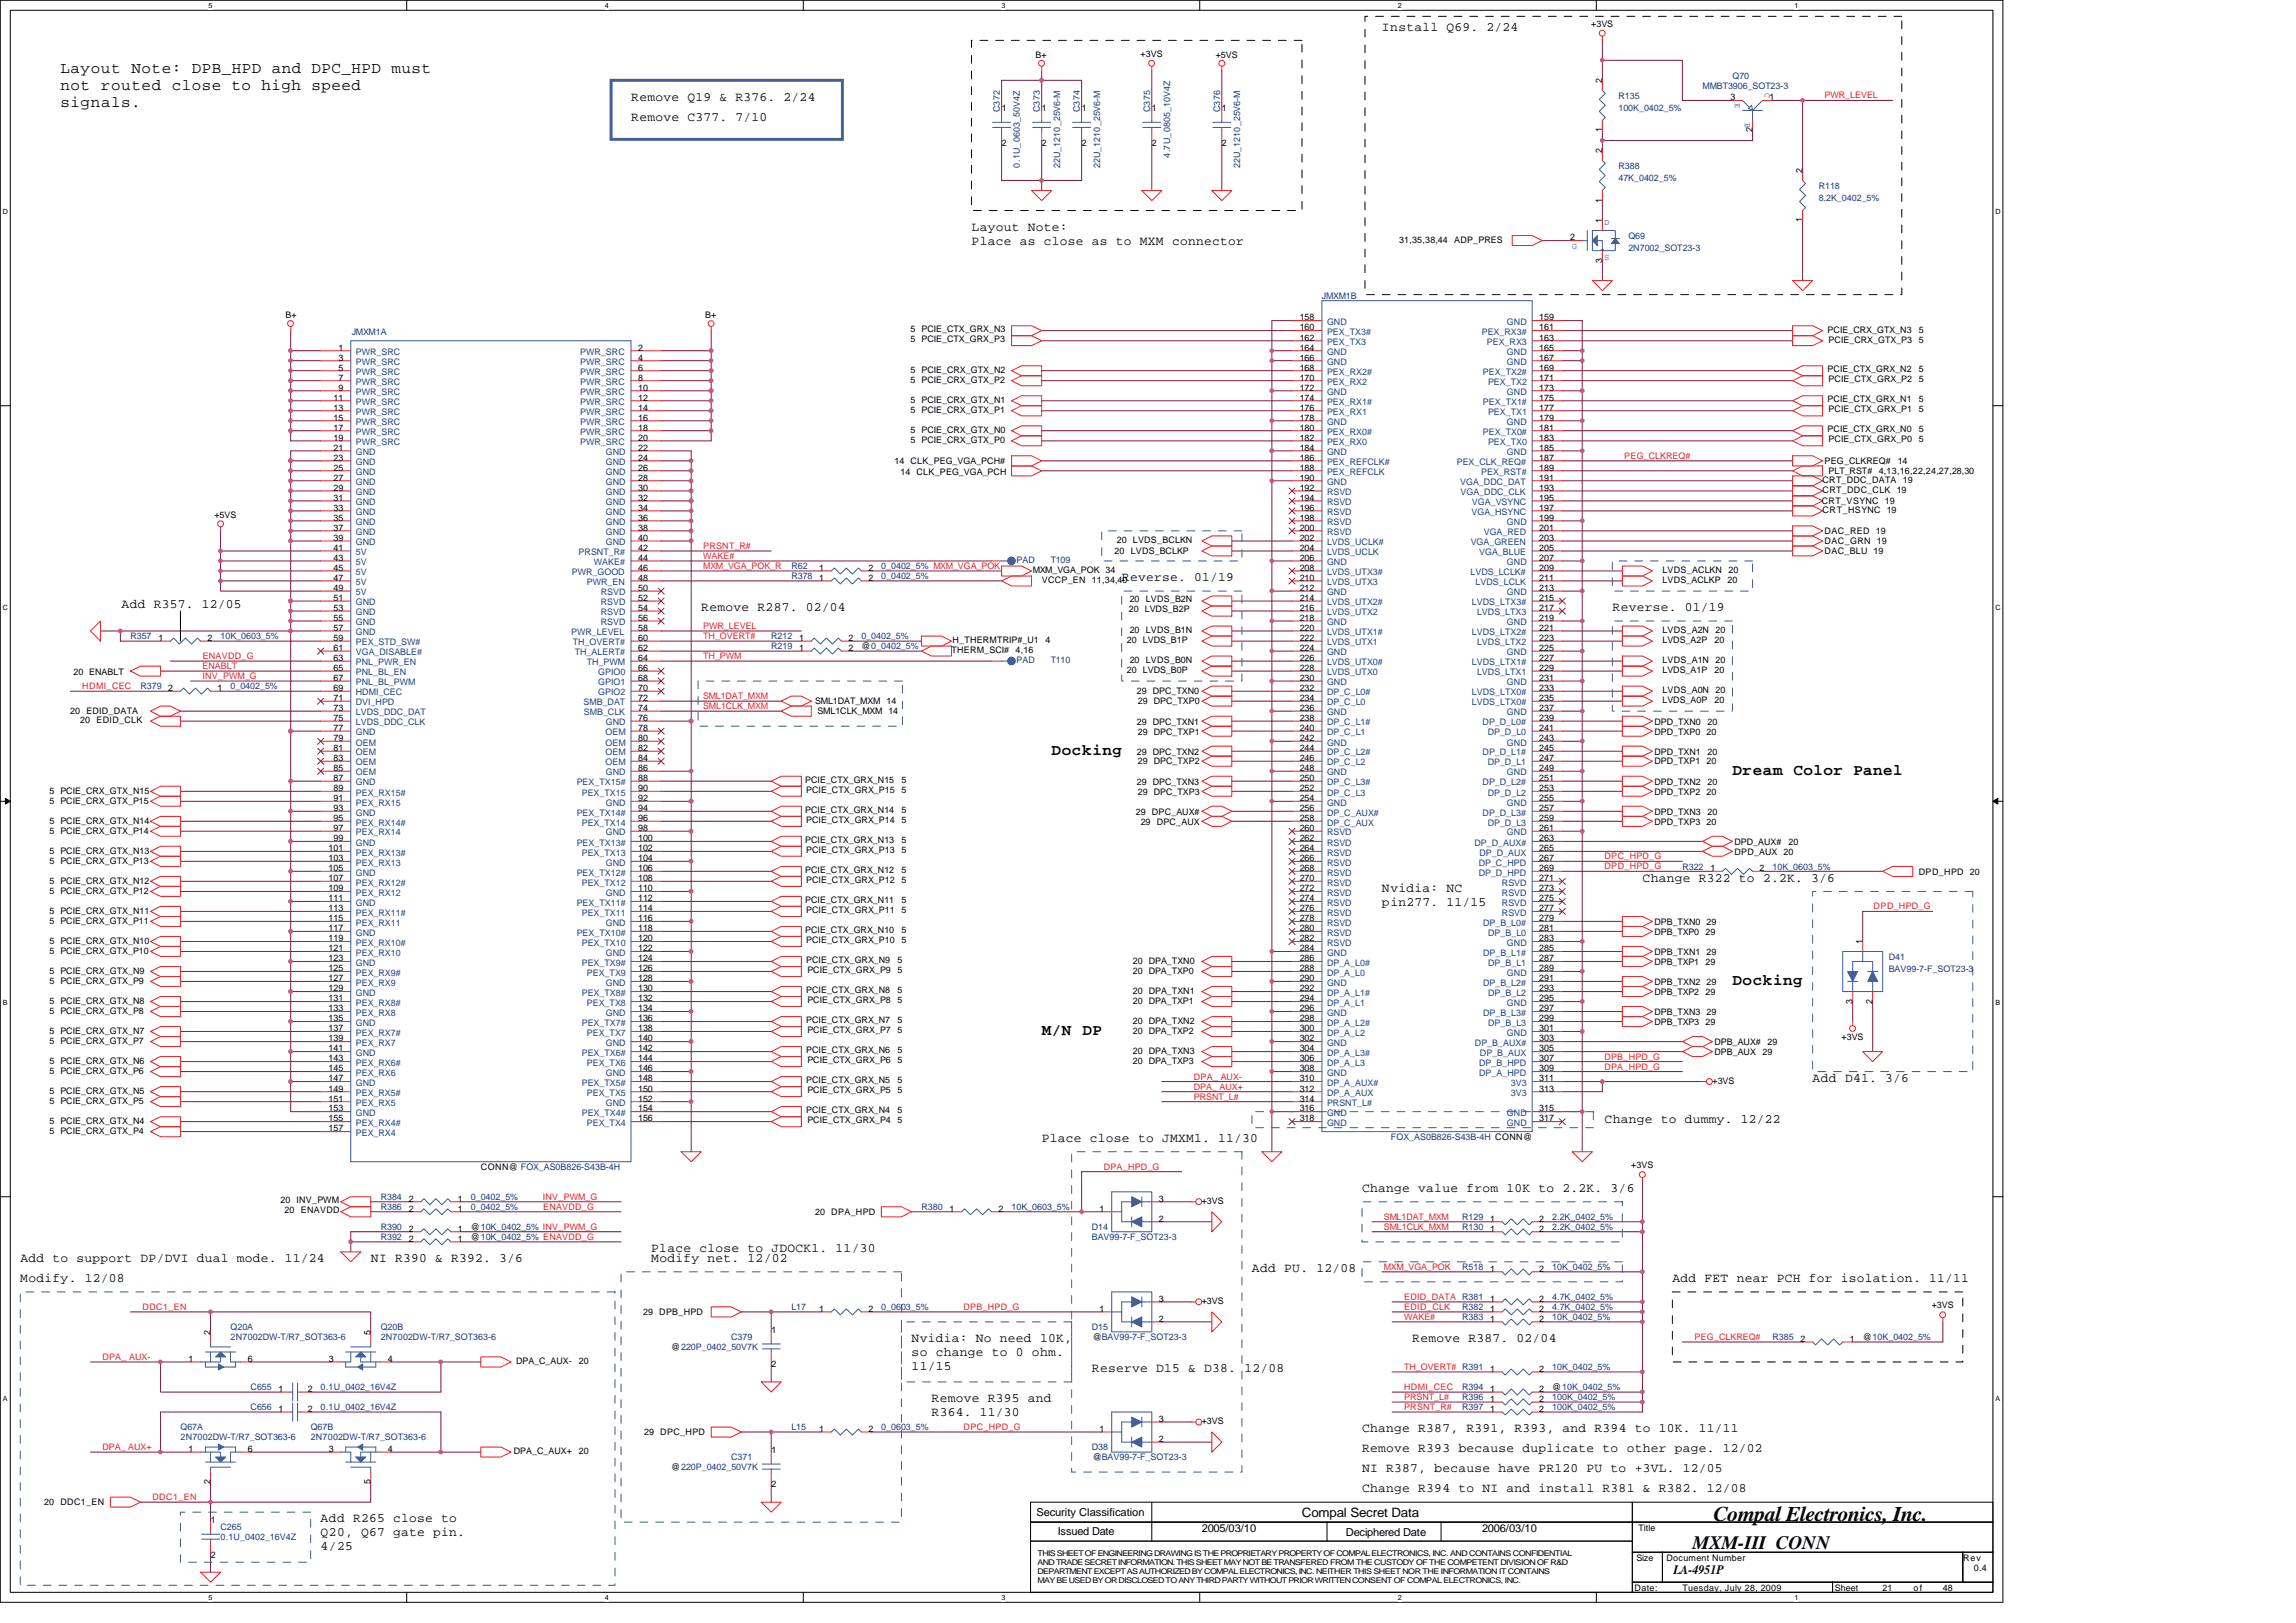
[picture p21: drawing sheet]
<svg xmlns="http://www.w3.org/2000/svg" width="297mm" height="210mm" viewBox="0 0 297 210" stroke-linecap="round" stroke-linejoin="round" font-family="sans-serif">
<defs><g id="words">
<text font-size="2.7" fill="#010202" x="221.7" y="196.8">Compal Electronics, Inc.</text>
<text font-size="2.5" fill="#010202" x="219" y="200.4">MXM-III CONN</text>
<g font-size="2.1" fill="#010202">
<text x="7.8" y="9.5">Layout Note: DPB_HPD and DPC_HPD must</text>
<text x="7.8" y="11.7">not routed close to high speed</text>
<text x="7.8" y="13.9">signals.</text>
<text x="136.1" y="97.6">Docking</text>
<text x="224.1" y="100.2">Dream Color Panel</text>
<text x="224.1" y="127.4">Docking</text>
<text x="134.8" y="133.9">M/N DP</text>
</g>
<g font-size="1.7" fill="#010202">
<text x="178.8" y="4">Install Q69. 2/24</text>
<text x="81.6" y="13">Remove Q19 &amp; R376. 2/24</text>
<text x="81.6" y="15.6">Remove C377. 7/10</text>
<text x="125.7" y="29.9">Layout Note:</text>
<text x="125.7" y="31.7">Place as close as to MXM connector</text>
<text x="145.1" y="75.2">Reverse. 01/19</text>
<text x="15.7" y="78.7">Add R357. 12/05</text>
<text x="90.7" y="79.1">Remove R287. 02/04</text>
<text x="208.6" y="79.1">Reverse. 01/19</text>
<text x="178.8" y="115.4">Nvidia: NC</text>
<text x="178.8" y="117.2">pin277. 11/15</text>
<text x="212.5" y="114.1">Change R322 to 2.2K. 3/6</text>
<text x="234.5" y="140">Add D41. 3/6</text>
<text x="134.8" y="147.7">Place close to JMXM1. 11/30</text>
<text x="207.6" y="145.3">Change to dummy. 12/22</text>
<text x="176.2" y="154.2">Change value from 10K to 2.2K. 3/6</text>
<text x="2.6" y="165.9">Modify. 12/08</text>
<text x="2.6" y="163.3">Add to support DP/DVI dual mode. 11/24</text>
<text x="48" y="163.3">NI R390 &amp; R392. 3/6</text>
<text x="84.2" y="163.3">Modify net. 12/02</text>
<text x="84.3" y="162">Place close to JDOCK1. 11/30</text>
<text x="162" y="164.6">Add PU. 12/08</text>
<text x="216.4" y="165.9">Add FET near PCH for isolation. 11/11</text>
<text x="117.9" y="173.6">Nvidia: No need 10K,</text>
<text x="182.7" y="173.6">Remove R387. 02/04</text>
<text x="117.9" y="175.4">so change to 0 ohm.</text>
<text x="117.9" y="177.2">11/15</text>
<text x="141.2" y="177.5">Reserve D15 &amp; D38. 12/08</text>
<text x="120.5" y="181.4">Remove R395 and</text>
<text x="120.5" y="183.2">R364. 11/30</text>
<text x="176.2" y="185.3">Change R387, R391, R393, and R394 to 10K. 11/11</text>
<text x="176.2" y="187.9">Remove R393 because duplicate to other page. 12/02</text>
<text x="176.2" y="190.5">NI R387, because have PR120 PU to +3VL. 12/05</text>
<text x="41.5" y="197">Add R265 close to</text>
<text x="168.4" y="196.2">Compal Secret Data</text>
<text x="176.2" y="193.1">Change R394 to NI and install R381 &amp; R382. 12/08</text>
<text x="41.5" y="198.8">Q20, Q67 gate pin.</text>
<text x="41.5" y="200.6">4/25</text>
<text x="216.5" y="203.6">LA-4951P</text>
</g>
<g font-size="1.4" fill="#010202">
<text x="134.1" y="196.1">Security Classification</text>
<text x="136.8" y="198.6">Issued Date</text>
<text x="155.5" y="198.2">2005/03/10</text>
<text x="174.1" y="198.7">Deciphered Date</text>
<text x="191.7" y="198.2">2006/03/10</text>
</g>
<g font-size="1.2" fill="#010202">
<text x="205.9" y="3.4">+3VS</text>
<text x="134" y="7.5">B+</text>
<text x="147.6" y="7.3">+3VS</text>
<text x="157.3" y="7.5">+5VS</text>
<text x="207.3" y="10.8" transform="rotate(-90 207.3 10.8)">2</text>
<text x="129.6" y="14.4">1</text>
<text x="134.8" y="14.4">1</text>
<text x="140" y="14.4">1</text>
<text x="149" y="14.4">1</text>
<text x="158.1" y="14.4">1</text>
<text x="207.3" y="17.1" transform="rotate(-90 207.3 17.1)">1</text>
<text x="223.9" y="13">3</text>
<text x="226.7" y="17.1" transform="rotate(-90 226.7 17.1)">2</text>
<text x="228.9" y="13">1</text>
<text x="129.6" y="18.9">2</text>
<text x="134.8" y="18.9">2</text>
<text x="140" y="18.9">2</text>
<text x="149" y="18.9">2</text>
<text x="158.1" y="18.9">2</text>
<text x="207.3" y="19.9" transform="rotate(-90 207.3 19.9)">2</text>
<text x="233.2" y="22.4" transform="rotate(-90 233.2 22.4)">2</text>
<text x="207.3" y="28.9" transform="rotate(-90 207.3 28.9)">1</text>
<text x="207.3" y="26.2" transform="rotate(-90 207.3 26.2)">1</text>
<text x="233.2" y="28.8" transform="rotate(-90 233.2 28.8)">1</text>
<text x="181" y="31.4">31,35,38,44</text>
<text x="188.1" y="31.4">ADP_PRES</text>
<text x="203.1" y="31.1">2</text>
<text x="207.3" y="34" transform="rotate(-90 207.3 34)">3</text>
<text x="37" y="41.1">B+</text>
<text x="91.2" y="41.1">B+</text>
<text x="168.1" y="41.5">158</text>
<text x="199.1" y="41.5">159</text>
<text x="43.8" y="45.4">1</text>
<text x="43.8" y="46.6">3</text>
<text x="43.8" y="47.9">5</text>
<text x="82.5" y="45.4">2</text>
<text x="82.5" y="46.6">4</text>
<text x="82.5" y="47.9">6</text>
<text x="117.8" y="44.3">5 PCIE_CTX_GRX_P3</text>
<text x="117.8" y="43">5 PCIE_CTX_GRX_N3</text>
<text x="168.1" y="42.8">160</text>
<text x="168.1" y="44.1">162</text>
<text x="168.1" y="45.4">164</text>
<text x="168.1" y="46.6">166</text>
<text x="168.1" y="47.9">168</text>
<text x="199.1" y="47.9">169</text>
<text x="199.1" y="44.1">163</text>
<text x="199.1" y="45.4">165</text>
<text x="199.1" y="46.6">167</text>
<text x="199.1" y="42.8">161</text>
<text x="236.4" y="43.1">PCIE_CRX_GTX_N3</text>
<text x="236.6" y="44.4">PCIE_CRX_GTX_P3</text>
<text x="248.2" y="43.1">5</text>
<text x="248.2" y="44.4">5</text>
<text x="43.2" y="51.8">11</text>
<text x="43.2" y="53.1">13</text>
<text x="43.8" y="49.2">7</text>
<text x="43.8" y="50.5">9</text>
<text x="82.5" y="49.2">8</text>
<text x="82.5" y="50.5">10</text>
<text x="82.5" y="51.8">12</text>
<text x="82.5" y="53.1">14</text>
<text x="117.8" y="52.2">5 PCIE_CRX_GTX_N1</text>
<text x="117.8" y="53.4">5 PCIE_CRX_GTX_P1</text>
<text x="117.8" y="48.3">5 PCIE_CRX_GTX_N2</text>
<text x="117.8" y="49.6">5 PCIE_CRX_GTX_P2</text>
<text x="168.1" y="49.2">170</text>
<text x="168.1" y="50.5">172</text>
<text x="168.1" y="51.8">174</text>
<text x="168.1" y="53.1">176</text>
<text x="199.1" y="51.8">175</text>
<text x="199.1" y="50.5">173</text>
<text x="199.1" y="49.2">171</text>
<text x="199.1" y="53.1">177</text>
<text x="236.4" y="52">PCIE_CTX_GRX_N1</text>
<text x="236.4" y="48.1">PCIE_CTX_GRX_N2</text>
<text x="236.6" y="49.4">PCIE_CTX_GRX_P2</text>
<text x="236.6" y="53.3">PCIE_CTX_GRX_P1</text>
<text x="248.2" y="52">5</text>
<text x="248.2" y="48.1">5</text>
<text x="248.2" y="49.4">5</text>
<text x="248.2" y="53.3">5</text>
<text x="43.2" y="54.4">15</text>
<text x="43.2" y="55.7">17</text>
<text x="43.2" y="57">19</text>
<text x="43.2" y="58.3">21</text>
<text x="43.2" y="59.6">23</text>
<text x="82.5" y="58.3">22</text>
<text x="82.5" y="59.6">24</text>
<text x="82.5" y="54.4">16</text>
<text x="82.5" y="55.7">18</text>
<text x="82.5" y="57">20</text>
<text x="117.8" y="57.3">5 PCIE_CRX_GTX_P0</text>
<text x="117.8" y="56">5 PCIE_CRX_GTX_N0</text>
<text x="168.1" y="54.4">178</text>
<text x="168.1" y="55.7">180</text>
<text x="168.1" y="57">182</text>
<text x="168.1" y="58.3">184</text>
<text x="168.1" y="59.6">186</text>
<text x="199.1" y="55.7">181</text>
<text x="199.1" y="59.6">187</text>
<text x="199.1" y="54.4">179</text>
<text x="199.1" y="58.3">185</text>
<text x="199.1" y="57">183</text>
<text x="236.4" y="55.9">PCIE_CTX_GRX_N0</text>
<text x="236.6" y="57.2">PCIE_CTX_GRX_P0</text>
<text x="248.2" y="55.9">5</text>
<text x="248.2" y="57.2">5</text>
<text x="43.2" y="60.9">25</text>
<text x="43.2" y="62.2">27</text>
<text x="43.2" y="63.5">29</text>
<text x="43.2" y="64.8">31</text>
<text x="82.5" y="60.9">26</text>
<text x="82.5" y="62.2">28</text>
<text x="82.5" y="63.5">30</text>
<text x="82.5" y="64.8">32</text>
<text x="115.7" y="60">14 CLK_PEG_VGA_PCH#</text>
<text x="116.5" y="61.5">14 CLK_PEG_VGA_PCH</text>
<text x="168.1" y="60.9">188</text>
<text x="168.1" y="62.2">190</text>
<text x="168.1" y="63.5">192</text>
<text x="168.1" y="64.8">194</text>
<text x="199.1" y="60.9">189</text>
<text x="199.1" y="63.5">193</text>
<text x="199.1" y="62.2">191</text>
<text x="199.1" y="64.8">195</text>
<text x="235.7" y="65.2">CRT_VSYNC 19</text>
<text x="235.8" y="62.5">CRT_DDC_DATA 19</text>
<text x="235.8" y="63.8">CRT_DDC_CLK 19</text>
<text x="236" y="60">PEG_CLKREQ#</text>
<text x="236.6" y="61.4">PLT_RST#</text>
<text x="243.1" y="61.4">4,13,16,22,24,27,28,30</text>
<text x="245.5" y="60">14</text>
<text x="27.7" y="67.1">+5VS</text>
<text x="43.2" y="66.1">33</text>
<text x="43.2" y="67.4">35</text>
<text x="43.2" y="68.7">37</text>
<text x="43.2" y="70">39</text>
<text x="43.2" y="71.3">41</text>
<text x="82.5" y="66.1">34</text>
<text x="82.5" y="67.4">36</text>
<text x="82.5" y="68.7">38</text>
<text x="82.5" y="70">40</text>
<text x="82.5" y="71.3">42</text>
<text x="144.2" y="71.7">20 LVDS_BCLKP</text>
<text x="144.5" y="70.3">20 LVDS_BCLKN</text>
<text x="168.1" y="66.1">196</text>
<text x="168.1" y="67.4">198</text>
<text x="168.1" y="68.7">200</text>
<text x="168.1" y="70">202</text>
<text x="168.1" y="71.3">204</text>
<text x="199.1" y="71.3">205</text>
<text x="199.1" y="67.4">199</text>
<text x="199.1" y="70">203</text>
<text x="199.1" y="68.7">201</text>
<text x="199.1" y="66.1">197</text>
<text x="235.8" y="66.4">CRT_HSYNC 19</text>
<text x="236" y="70.4">DAC_GRN 19</text>
<text x="236" y="71.7">DAC_BLU 19</text>
<text x="236" y="69.1">DAC_RED 19</text>
<text x="43.2" y="72.6">43</text>
<text x="43.2" y="73.8">45</text>
<text x="43.2" y="75.1">47</text>
<text x="43.2" y="76.5">49</text>
<text x="43.2" y="77.7">51</text>
<text x="82.5" y="73.8">46</text>
<text x="82.5" y="72.6">44</text>
<text x="82.5" y="75.1">48</text>
<text x="82.5" y="76.5">50</text>
<text x="82.5" y="77.7">52</text>
<text x="106" y="73.8">1</text>
<text x="106" y="75.1">1</text>
<text x="112.3" y="73.8">2</text>
<text x="112.3" y="75.1">2</text>
<text x="133.6" y="74.2">MXM_VGA_POK 34</text>
<text x="134.8" y="75.5">VCCP_EN 11,34,40</text>
<text x="146.2" y="77.9">20 LVDS_B2N</text>
<text x="168.1" y="72.6">206</text>
<text x="168.1" y="73.8">208</text>
<text x="168.1" y="75.1">210</text>
<text x="168.1" y="76.5">212</text>
<text x="168.1" y="77.7">214</text>
<text x="199.1" y="72.6">207</text>
<text x="199.1" y="73.8">209</text>
<text x="199.1" y="76.5">213</text>
<text x="199.1" y="77.7">215</text>
<text x="199.1" y="75.1">211</text>
<text x="215.1" y="74.2">LVDS_ACLKN</text>
<text x="215.1" y="75.5">LVDS_ACLKP</text>
<text x="223.5" y="75.5">20</text>
<text x="223.6" y="74.2">20</text>
<text x="20.5" y="82.9">1</text>
<text x="26.9" y="82.9">2</text>
<text x="43.2" y="79">53</text>
<text x="43.2" y="80.3">55</text>
<text x="43.2" y="81.6">57</text>
<text x="43.2" y="82.9">59</text>
<text x="82.5" y="81.6">58</text>
<text x="82.5" y="82.9">60</text>
<text x="82.5" y="79">54</text>
<text x="82.5" y="80.3">56</text>
<text x="103.4" y="82.9">1</text>
<text x="109.8" y="82.9">2</text>
<text x="123.2" y="83.2">H_THERMTRIP#_U1</text>
<text x="135.3" y="83.2">4</text>
<text x="145.8" y="83.2">20 LVDS_B1P</text>
<text x="146" y="79.2">20 LVDS_B2P</text>
<text x="146.2" y="82">20 LVDS_B1N</text>
<text x="168.1" y="79">216</text>
<text x="168.1" y="80.3">218</text>
<text x="168.1" y="81.6">220</text>
<text x="168.1" y="82.9">222</text>
<text x="199.1" y="79">217</text>
<text x="199.1" y="82.9">223</text>
<text x="199.1" y="80.3">219</text>
<text x="199.1" y="81.6">221</text>
<text x="215.1" y="82">LVDS_A2N</text>
<text x="215.1" y="83.2">LVDS_A2P</text>
<text x="221.8" y="83.2">20</text>
<text x="221.9" y="82">20</text>
<text x="9.5" y="87.3">20 ENABLT</text>
<text x="21.8" y="89.4">2</text>
<text x="28.1" y="89.4">1</text>
<text x="43.2" y="84.2">61</text>
<text x="43.2" y="85.5">63</text>
<text x="43.2" y="86.8">65</text>
<text x="43.2" y="88.1">67</text>
<text x="43.2" y="89.4">69</text>
<text x="82.5" y="86.8">66</text>
<text x="82.5" y="88.1">68</text>
<text x="82.5" y="89.4">70</text>
<text x="82.5" y="84.2">62</text>
<text x="82.5" y="85.5">64</text>
<text x="103.4" y="84.2">1</text>
<text x="109.8" y="84.2">2</text>
<text x="111.4" y="84">@0_0402_5%</text>
<text x="123.1" y="84.5">THERM_SCI# 4,16</text>
<text x="145.8" y="87.1">20 LVDS_B0P</text>
<text x="146.2" y="85.8">20 LVDS_B0N</text>
<text x="147.1" y="89.8">29 DPC_TXN0</text>
<text x="168.1" y="84.2">224</text>
<text x="168.1" y="85.5">226</text>
<text x="168.1" y="86.8">228</text>
<text x="168.1" y="88.1">230</text>
<text x="168.1" y="89.4">232</text>
<text x="199.1" y="86.8">229</text>
<text x="199.1" y="84.2">225</text>
<text x="199.1" y="88.1">231</text>
<text x="199.1" y="85.5">227</text>
<text x="199.1" y="89.4">233</text>
<text x="215.1" y="87.1">LVDS_A1P</text>
<text x="215.1" y="85.8">LVDS_A1N</text>
<text x="215.1" y="89.7">LVDS_A0N</text>
<text x="221.8" y="87.1">20</text>
<text x="221.9" y="85.8">20</text>
<text x="221.9" y="89.7">20</text>
<text x="9.1" y="92.4">20 EDID_DATA</text>
<text x="10.4" y="93.6">20 EDID_CLK</text>
<text x="43.2" y="90.7">71</text>
<text x="43.2" y="92">73</text>
<text x="43.2" y="93.3">75</text>
<text x="43.2" y="94.6">77</text>
<text x="43.2" y="95.9">79</text>
<text x="82.5" y="90.7">72</text>
<text x="82.5" y="92">74</text>
<text x="82.5" y="94.6">78</text>
<text x="82.5" y="95.9">80</text>
<text x="82.5" y="93.3">76</text>
<text x="105.5" y="91.1">SML1DAT_MXM 14</text>
<text x="105.7" y="92.4">SML1CLK_MXM 14</text>
<text x="147.1" y="93.7">29 DPC_TXN1</text>
<text x="147.2" y="95">29 DPC_TXP1</text>
<text x="147.2" y="91.1">29 DPC_TXP0</text>
<text x="168.1" y="90.7">234</text>
<text x="168.1" y="92">236</text>
<text x="168.1" y="93.3">238</text>
<text x="168.1" y="94.6">240</text>
<text x="168.1" y="95.9">242</text>
<text x="199.1" y="92">237</text>
<text x="199.1" y="93.3">239</text>
<text x="199.1" y="94.6">241</text>
<text x="199.1" y="95.9">243</text>
<text x="199.1" y="90.7">235</text>
<text x="214" y="95">DPD_TXP0 20</text>
<text x="214" y="93.7">DPD_TXN0</text>
<text x="215.1" y="91">LVDS_A0P</text>
<text x="220.9" y="93.7">20</text>
<text x="221.8" y="91">20</text>
<text x="43.2" y="97.2">81</text>
<text x="43.2" y="98.5">83</text>
<text x="43.2" y="99.8">85</text>
<text x="43.2" y="101">87</text>
<text x="82.5" y="97.2">82</text>
<text x="82.5" y="98.5">84</text>
<text x="82.5" y="99.8">86</text>
<text x="82.5" y="101">88</text>
<text x="104.2" y="101.3">PCIE_CTX_GRX_N15</text>
<text x="116.6" y="101.3">5</text>
<text x="147.1" y="101.5">29 DPC_TXN3</text>
<text x="147.1" y="97.6">29 DPC_TXN2</text>
<text x="147.2" y="98.9">29 DPC_TXP2</text>
<text x="168.1" y="97.2">244</text>
<text x="168.1" y="98.5">246</text>
<text x="168.1" y="99.8">248</text>
<text x="168.1" y="101">250</text>
<text x="199.1" y="97.2">245</text>
<text x="199.1" y="98.5">247</text>
<text x="199.1" y="99.8">249</text>
<text x="199.1" y="101">251</text>
<text x="214" y="98.9">DPD_TXP1 20</text>
<text x="214" y="97.6">DPD_TXN1</text>
<text x="214" y="101.5">DPD_TXN2</text>
<text x="220.9" y="97.6">20</text>
<text x="220.9" y="101.5">20</text>
<text x="6.4" y="107.9">5 PCIE_CRX_GTX_P14</text>
<text x="6.4" y="106.5">5 PCIE_CRX_GTX_N14</text>
<text x="6.4" y="102.7">5 PCIE_CRX_GTX_N15</text>
<text x="6.4" y="104">5 PCIE_CRX_GTX_P15</text>
<text x="43.2" y="102.4">89</text>
<text x="43.2" y="103.6">91</text>
<text x="43.2" y="104.9">93</text>
<text x="43.2" y="106.2">95</text>
<text x="43.2" y="107.5">97</text>
<text x="82.5" y="102.4">90</text>
<text x="82.5" y="106.2">96</text>
<text x="82.5" y="103.6">92</text>
<text x="82.5" y="107.5">98</text>
<text x="82.5" y="104.9">94</text>
<text x="104.2" y="105.1">PCIE_CTX_GRX_N14</text>
<text x="104.3" y="106.4">PCIE_CTX_GRX_P14</text>
<text x="104.3" y="102.5">PCIE_CTX_GRX_P15</text>
<text x="116.6" y="105.1">5</text>
<text x="116.6" y="106.4">5</text>
<text x="116.6" y="102.5">5</text>
<text x="146.9" y="105.4">29 DPC_AUX#</text>
<text x="147.2" y="102.8">29 DPC_TXP3</text>
<text x="147.6" y="106.7">29 DPC_AUX</text>
<text x="168.1" y="102.4">252</text>
<text x="168.1" y="103.6">254</text>
<text x="168.1" y="104.9">256</text>
<text x="168.1" y="106.2">258</text>
<text x="168.1" y="107.5">260</text>
<text x="199.1" y="102.4">253</text>
<text x="199.1" y="103.6">255</text>
<text x="199.1" y="104.9">257</text>
<text x="199.1" y="106.2">259</text>
<text x="199.1" y="107.5">261</text>
<text x="214" y="102.8">DPD_TXP2 20</text>
<text x="214" y="106.7">DPD_TXP3 20</text>
<text x="214" y="105.4">DPD_TXN3</text>
<text x="220.9" y="105.4">20</text>
<text x="6.4" y="111.7">5 PCIE_CRX_GTX_P13</text>
<text x="6.4" y="110.4">5 PCIE_CRX_GTX_N13</text>
<text x="42.5" y="110.1">101</text>
<text x="42.5" y="111.4">103</text>
<text x="42.5" y="112.7">105</text>
<text x="43.2" y="108.8">99</text>
<text x="82.5" y="110.1">102</text>
<text x="82.5" y="111.4">104</text>
<text x="82.5" y="108.8">100</text>
<text x="82.5" y="112.7">106</text>
<text x="104.2" y="112.9">PCIE_CTX_GRX_N12</text>
<text x="104.2" y="109">PCIE_CTX_GRX_N13</text>
<text x="104.3" y="110.3">PCIE_CTX_GRX_P13</text>
<text x="116.6" y="112.9">5</text>
<text x="116.6" y="109">5</text>
<text x="116.6" y="110.3">5</text>
<text x="168.1" y="108.8">262</text>
<text x="168.1" y="110.1">264</text>
<text x="168.1" y="111.4">266</text>
<text x="168.1" y="112.7">268</text>
<text x="199.1" y="110.1">265</text>
<text x="199.1" y="111.4">267</text>
<text x="199.1" y="112.7">269</text>
<text x="199.1" y="108.8">263</text>
<text x="221.3" y="112.7">1</text>
<text x="224.4" y="110.6">DPD_AUX 20</text>
<text x="224.4" y="109.3">DPD_AUX#</text>
<text x="227.6" y="112.7">2</text>
<text x="231.4" y="109.3">20</text>
<text x="248.2" y="113.2">DPD_HPD 20</text>
<text x="6.4" y="115.6">5 PCIE_CRX_GTX_P12</text>
<text x="6.4" y="118.2">5 PCIE_CRX_GTX_N11</text>
<text x="6.4" y="119.5">5 PCIE_CRX_GTX_P11</text>
<text x="6.4" y="114.3">5 PCIE_CRX_GTX_N12</text>
<text x="42.5" y="114">107</text>
<text x="42.5" y="115.3">109</text>
<text x="42.5" y="116.6">111</text>
<text x="42.5" y="117.9">113</text>
<text x="42.5" y="119.2">115</text>
<text x="82.5" y="114">108</text>
<text x="82.5" y="117.9">114</text>
<text x="82.5" y="115.3">110</text>
<text x="82.5" y="119.2">116</text>
<text x="82.5" y="116.6">112</text>
<text x="104.2" y="116.8">PCIE_CTX_GRX_N11</text>
<text x="104.3" y="114.2">PCIE_CTX_GRX_P12</text>
<text x="104.3" y="118.1">PCIE_CTX_GRX_P11</text>
<text x="116.6" y="116.8">5</text>
<text x="116.6" y="114.2">5</text>
<text x="116.6" y="118.1">5</text>
<text x="168.1" y="114">270</text>
<text x="168.1" y="115.3">272</text>
<text x="168.1" y="116.6">274</text>
<text x="168.1" y="117.9">276</text>
<text x="168.1" y="119.2">278</text>
<text x="199.1" y="119.2">279</text>
<text x="199.1" y="114">271</text>
<text x="199.1" y="115.3">273</text>
<text x="199.1" y="116.6">275</text>
<text x="199.1" y="117.9">277</text>
<text x="214" y="119.7">DPB_TXN0 29</text>
<text x="6.4" y="122.1">5 PCIE_CRX_GTX_N10</text>
<text x="6.4" y="123.4">5 PCIE_CRX_GTX_P10</text>
<text x="6.4" y="126">5 PCIE_CRX_GTX_N9</text>
<text x="42.5" y="120.5">117</text>
<text x="42.5" y="121.8">119</text>
<text x="42.5" y="123.1">121</text>
<text x="42.5" y="124.4">123</text>
<text x="42.5" y="125.7">125</text>
<text x="82.5" y="121.8">120</text>
<text x="82.5" y="124.4">124</text>
<text x="82.5" y="123.1">122</text>
<text x="82.5" y="120.5">118</text>
<text x="82.5" y="125.7">126</text>
<text x="104.2" y="120.7">PCIE_CTX_GRX_N10</text>
<text x="104.3" y="122">PCIE_CTX_GRX_P10</text>
<text x="104.3" y="124.6">PCIE_CTX_GRX_N9</text>
<text x="104.5" y="125.9">PCIE_CTX_GRX_P9</text>
<text x="116.1" y="124.6">5</text>
<text x="116.1" y="125.9">5</text>
<text x="116.6" y="120.7">5</text>
<text x="116.6" y="122">5</text>
<text x="146.6" y="126">20 DPA_TXP0</text>
<text x="146.6" y="124.7">20 DPA_TXN0</text>
<text x="168.1" y="120.5">280</text>
<text x="168.1" y="121.8">282</text>
<text x="168.1" y="123.1">284</text>
<text x="168.1" y="124.4">286</text>
<text x="168.1" y="125.7">288</text>
<text x="199.1" y="123.1">285</text>
<text x="199.1" y="121.8">283</text>
<text x="199.1" y="125.7">289</text>
<text x="199.1" y="120.5">281</text>
<text x="199.1" y="124.4">287</text>
<text x="214" y="120.9">DPB_TXP0 29</text>
<text x="214" y="124.8">DPB_TXP1 29</text>
<text x="214" y="123.5">DPB_TXN1 29</text>
<text x="241" y="122.2" transform="rotate(-90 241 122.2)">1</text>
<text x="6.4" y="127.3">5 PCIE_CRX_GTX_P9</text>
<text x="6.4" y="131.2">5 PCIE_CRX_GTX_P8</text>
<text x="6.4" y="129.9">5 PCIE_CRX_GTX_N8</text>
<text x="42.5" y="127">127</text>
<text x="42.5" y="128.3">129</text>
<text x="42.5" y="129.6">131</text>
<text x="42.5" y="130.8">133</text>
<text x="82.5" y="128.3">130</text>
<text x="82.5" y="127">128</text>
<text x="82.5" y="130.8">134</text>
<text x="82.5" y="129.6">132</text>
<text x="104.3" y="128.5">PCIE_CTX_GRX_N8</text>
<text x="104.5" y="129.7">PCIE_CTX_GRX_P8</text>
<text x="116.1" y="128.5">5</text>
<text x="116.1" y="129.7">5</text>
<text x="146.6" y="129.9">20 DPA_TXP1</text>
<text x="146.6" y="128.6">20 DPA_TXN1</text>
<text x="168.1" y="127">290</text>
<text x="168.1" y="128.3">292</text>
<text x="168.1" y="129.6">294</text>
<text x="168.1" y="130.8">296</text>
<text x="199.1" y="127">291</text>
<text x="199.1" y="130.8">297</text>
<text x="199.1" y="129.6">295</text>
<text x="199.1" y="128.3">293</text>
<text x="214" y="127.4">DPB_TXN2 29</text>
<text x="214" y="128.7">DPB_TXP2 29</text>
<text x="214" y="131.3">DPB_TXN3 29</text>
<text x="239.7" y="129.8" transform="rotate(-90 239.7 129.8)">3</text>
<text x="242.2" y="129.8" transform="rotate(-90 242.2 129.8)">2</text>
<text x="6.4" y="133.8">5 PCIE_CRX_GTX_N7</text>
<text x="6.4" y="137.6">5 PCIE_CRX_GTX_N6</text>
<text x="6.4" y="135.1">5 PCIE_CRX_GTX_P7</text>
<text x="42.5" y="132.1">135</text>
<text x="42.5" y="133.4">137</text>
<text x="42.5" y="134.7">139</text>
<text x="42.5" y="136">141</text>
<text x="42.5" y="137.3">143</text>
<text x="82.5" y="132.1">136</text>
<text x="82.5" y="136">142</text>
<text x="82.5" y="134.7">140</text>
<text x="82.5" y="133.4">138</text>
<text x="82.5" y="137.3">144</text>
<text x="104.3" y="136.2">PCIE_CTX_GRX_N6</text>
<text x="104.3" y="132.3">PCIE_CTX_GRX_N7</text>
<text x="104.5" y="137.5">PCIE_CTX_GRX_P6</text>
<text x="104.5" y="133.6">PCIE_CTX_GRX_P7</text>
<text x="116.1" y="136.2">5</text>
<text x="116.1" y="132.3">5</text>
<text x="116.1" y="137.5">5</text>
<text x="116.1" y="133.6">5</text>
<text x="146.6" y="133.8">20 DPA_TXP2</text>
<text x="146.6" y="132.5">20 DPA_TXN2</text>
<text x="146.6" y="137.6">20 DPA_TXP3</text>
<text x="146.6" y="136.4">20 DPA_TXN3</text>
<text x="168.1" y="132.1">298</text>
<text x="168.1" y="133.4">300</text>
<text x="168.1" y="134.7">302</text>
<text x="168.1" y="136">304</text>
<text x="168.1" y="137.3">306</text>
<text x="199.1" y="134.7">303</text>
<text x="199.1" y="137.3">307</text>
<text x="199.1" y="133.4">301</text>
<text x="199.1" y="132.1">299</text>
<text x="199.1" y="136">305</text>
<text x="214" y="132.6">DPB_TXP3 29</text>
<text x="221.8" y="136.5">DPB_AUX</text>
<text x="221.8" y="135.2">DPB_AUX#</text>
<text x="228" y="136.5">29</text>
<text x="228.7" y="135.2">29</text>
<text x="238.2" y="134.5">+3VS</text>
<text x="6.4" y="142.8">5 PCIE_CRX_GTX_P5</text>
<text x="6.4" y="138.9">5 PCIE_CRX_GTX_P6</text>
<text x="6.4" y="141.5">5 PCIE_CRX_GTX_N5</text>
<text x="42.5" y="138.6">145</text>
<text x="42.5" y="139.9">147</text>
<text x="42.5" y="141.2">149</text>
<text x="42.5" y="142.5">151</text>
<text x="42.5" y="143.8">153</text>
<text x="82.5" y="139.9">148</text>
<text x="82.5" y="143.8">154</text>
<text x="82.5" y="138.6">146</text>
<text x="82.5" y="142.5">152</text>
<text x="82.5" y="141.2">150</text>
<text x="104.3" y="144">PCIE_CTX_GRX_N4</text>
<text x="104.3" y="140.1">PCIE_CTX_GRX_N5</text>
<text x="104.5" y="141.4">PCIE_CTX_GRX_P5</text>
<text x="116.1" y="144">5</text>
<text x="116.1" y="140.1">5</text>
<text x="116.1" y="141.4">5</text>
<text x="168.1" y="138.6">308</text>
<text x="168.1" y="139.9">310</text>
<text x="168.1" y="141.2">312</text>
<text x="168.1" y="142.5">314</text>
<text x="168.1" y="143.8">316</text>
<text x="199.1" y="138.6">309</text>
<text x="199.1" y="143.8">315</text>
<text x="199.1" y="139.9">311</text>
<text x="199.1" y="141.2">313</text>
<text x="221.5" y="140.2">+3VS</text>
<text x="6.4" y="146.7">5 PCIE_CRX_GTX_P4</text>
<text x="6.4" y="145.4">5 PCIE_CRX_GTX_N4</text>
<text x="42.5" y="145.1">155</text>
<text x="42.5" y="146.4">157</text>
<text x="82.5" y="145.1">156</text>
<text x="104.5" y="145.3">PCIE_CTX_GRX_P4</text>
<text x="116.1" y="145.3">5</text>
<text x="168.1" y="145.1">318</text>
<text x="199.1" y="145.1">317</text>
<text x="36.3" y="155.7">20 INV_PWM</text>
<text x="52.9" y="155.5">2</text>
<text x="59.2" y="155.5">1</text>
<text x="62.2" y="151.4">CONN@ FOX_AS0B826-S43B-4H</text>
<text x="149.9" y="155.5">3</text>
<text x="155.5" y="155.8">+3VS</text>
<text x="211" y="151.1">+3VS</text>
<text x="36.8" y="156.9">20 ENAVDD</text>
<text x="52.9" y="160.7">2</text>
<text x="52.9" y="159.3">2</text>
<text x="52.9" y="156.8">2</text>
<text x="59.2" y="160.7">1</text>
<text x="59.2" y="159.3">1</text>
<text x="59.2" y="156.8">1</text>
<text x="60.9" y="160.4">@10K_0402_5% ENAVDD_G</text>
<text x="60.9" y="159.1">@10K_0402_5% INV_PWM_G</text>
<text x="105.5" y="157.2">20 DPA_HPD</text>
<text x="122.8" y="156.8">1</text>
<text x="129.2" y="156.8">2</text>
<text x="142.3" y="156.8">1</text>
<text x="149.9" y="158">2</text>
<text x="192.8" y="159.3">1</text>
<text x="192.8" y="158">1</text>
<text x="199.1" y="159.3">2</text>
<text x="199.1" y="158">2</text>
<text x="192.8" y="164.5">1</text>
<text x="199.1" y="164.5">2</text>
<text x="27.2" y="172.7" transform="rotate(-90 27.2 172.7)">2</text>
<text x="47.9" y="172.7" transform="rotate(-90 47.9 172.7)">5</text>
<text x="83.2" y="170.2">29 DPB_HPD</text>
<text x="99.8" y="172.5">1</text>
<text x="106" y="169.7">1</text>
<text x="112.3" y="169.7">2</text>
<text x="141.4" y="173.4">@BAV99-7-F_SOT23-3</text>
<text x="142.3" y="169.7">1</text>
<text x="149.9" y="171">2</text>
<text x="149.9" y="168.4">3</text>
<text x="155.5" y="168.7">+3VS</text>
<text x="192.8" y="168.4">1</text>
<text x="192.8" y="169.7">1</text>
<text x="192.8" y="171">1</text>
<text x="199.1" y="168.4">2</text>
<text x="199.1" y="169.7">2</text>
<text x="199.1" y="171">2</text>
<text x="232.9" y="173.6">2</text>
<text x="239.3" y="173.6">1</text>
<text x="241" y="173.4">@10K_0402_5%</text>
<text x="249.9" y="169.3">+3VS</text>
<text x="24.4" y="176.2">1</text>
<text x="32" y="176.2">6</text>
<text x="42.5" y="176.2">3</text>
<text x="50.2" y="176.2">4</text>
<text x="66.8" y="176.5">DPA_C_AUX-</text>
<text x="74.9" y="176.5">20</text>
<text x="86.8" y="174.7">@220P_0402_50V7K</text>
<text x="99.8" y="176.9">2</text>
<text x="192.8" y="177.5">1</text>
<text x="199.1" y="177.5">2</text>
<text x="200.8" y="179.9">@10K_0402_5%</text>
<text x="36" y="180.1">1</text>
<text x="36" y="182.7">1</text>
<text x="39.8" y="180.1">2</text>
<text x="39.8" y="182.7">2</text>
<text x="83.3" y="185.7">29 DPC_HPD</text>
<text x="106" y="185.2">1</text>
<text x="112.3" y="185.2">2</text>
<text x="142.3" y="185.2">1</text>
<text x="149.9" y="184">3</text>
<text x="155.5" y="184.3">+3VS</text>
<text x="192.8" y="181.4">1</text>
<text x="192.8" y="182.7">1</text>
<text x="192.8" y="180.1">1</text>
<text x="199.1" y="181.4">2</text>
<text x="199.1" y="182.7">2</text>
<text x="199.1" y="180.1">2</text>
<text x="24.4" y="187.9">1</text>
<text x="27.2" y="192" transform="rotate(-90 27.2 192)">2</text>
<text x="32" y="187.9">6</text>
<text x="42.5" y="187.9">3</text>
<text x="47.9" y="192" transform="rotate(-90 47.9 192)">5</text>
<text x="50.2" y="187.9">4</text>
<text x="66.5" y="188.2">DPA_C_AUX+</text>
<text x="74.9" y="188.2">20</text>
<text x="86.8" y="190.2">@220P_0402_50V7K</text>
<text x="99.8" y="188">1</text>
<text x="141.4" y="189">@BAV99-7-F_SOT23-3</text>
<text x="149.9" y="186.6">2</text>
<text x="5.7" y="194.8">20 DDC1_EN</text>
<text x="27.3" y="197.1">1</text>
<text x="99.8" y="192.4">2</text>
<text x="27.3" y="201.5">2</text>
<text x="211.7" y="201.9">Size</text>
<text x="212" y="198.1">Title</text>
<text x="215.6" y="201.9">Document Number</text>
<text x="254" y="201.9">Rev</text>
<text x="255.4" y="203.2">0.4</text>
<text x="211.5" y="205.8">Date:</text>
<text x="217.7" y="205.8">Tuesday, July 28, 2009</text>
<text x="237.4" y="205.8">Sheet</text>
<text x="243.6" y="205.8">21</text>
<text x="247.5" y="205.8">o f</text>
<text x="251.4" y="205.8">48</text>
</g>
<g font-size="1.2" fill="#282973">
<text x="220.3" y="11.5">MMBT3906_SOT23-3</text>
<text x="224.1" y="10.2">Q70</text>
<text x="129.4" y="14.5" transform="rotate(-90 129.4 14.5)">C372</text>
<text x="134.5" y="14.5" transform="rotate(-90 134.5 14.5)">C373</text>
<text x="139.7" y="14.5" transform="rotate(-90 139.7 14.5)">C374</text>
<text x="148.8" y="14.5" transform="rotate(-90 148.8 14.5)">C375</text>
<text x="157.9" y="14.5" transform="rotate(-90 157.9 14.5)">C376</text>
<text x="209.4" y="12.8">R135</text>
<text x="209.4" y="14.3">100K_0402_5%</text>
<text x="131.9" y="21.7" transform="rotate(-90 131.9 21.7)">0.1U_0603_50V4Z</text>
<text x="137.1" y="21.8" transform="rotate(-90 137.1 21.8)">22U_1210_25V6-M</text>
<text x="142.3" y="21.8" transform="rotate(-90 142.3 21.8)">22U_1210_25V6-M</text>
<text x="151.4" y="20.4" transform="rotate(-90 151.4 20.4)">4.7U_0805_10V4Z</text>
<text x="160.4" y="21.8" transform="rotate(-90 160.4 21.8)">22U_1210_25V6-M</text>
<text x="209.4" y="21.8">R388</text>
<text x="209.4" y="23.4">47K_0402_5%</text>
<text x="235.3" y="24.4">R118</text>
<text x="235.3" y="26">8.2K_0402_5%</text>
<text x="210.7" y="30.9">Q69</text>
<text x="210.7" y="32.5">2N7002_SOT23-3</text>
<text x="171" y="38.7">JMXM1B</text>
<text x="45.5" y="43.3">JMXM1A</text>
<text x="102.4" y="73.7">R62</text>
<text x="102.4" y="74.9">R378</text>
<text x="114" y="74.9">0_0402_5%</text>
<text x="114" y="73.7">0_0402_5% MXM_VGA_POK</text>
<text x="131.5" y="72.9">PAD</text>
<text x="135.9" y="72.9">T109</text>
<text x="16.9" y="82.7">R357</text>
<text x="28.5" y="82.7">10K_0603_5%</text>
<text x="99.8" y="82.7">R212</text>
<text x="111.4" y="82.7">0_0402_5%</text>
<text x="18.2" y="89.2">R379</text>
<text x="29.8" y="89.2">0_0402_5%</text>
<text x="99.8" y="84">R219</text>
<text x="131.5" y="85.8">PAD</text>
<text x="135.9" y="85.8">T110</text>
<text x="217.7" y="112.5">R322</text>
<text x="229.3" y="112.5">10K_0603_5%</text>
<text x="244.3" y="124.2">D41</text>
<text x="244.3" y="125.7">BAV99-7-F_SOT23-3</text>
<text x="180" y="147.5">FOX_AS0B826-S43B-4H CONN@</text>
<text x="49.3" y="155.3">R384</text>
<text x="60.9" y="155.3">0_0402_5%</text>
<text x="49.3" y="160.4">R392</text>
<text x="49.3" y="159.1">R390</text>
<text x="49.3" y="156.6">R386</text>
<text x="60.9" y="156.6">0_0402_5%</text>
<text x="119.2" y="156.6">R380</text>
<text x="130.9" y="156.6">10K_0603_5%</text>
<text x="141.2" y="159.1">D14</text>
<text x="141.2" y="160.4">BAV99-7-F_SOT23-3</text>
<text x="189.2" y="159.1">R130</text>
<text x="189.2" y="157.9">R129</text>
<text x="200.8" y="159.1">2.2K_0402_5%</text>
<text x="200.8" y="157.9">2.2K_0402_5%</text>
<text x="189.2" y="164.3">R518</text>
<text x="200.8" y="164.3">10K_0402_5%</text>
<text x="29.8" y="172.1">Q20A</text>
<text x="29.8" y="173.4">2N7002DW-T/R7_SOT363-6</text>
<text x="49.3" y="172.1">Q20B</text>
<text x="49.3" y="173.4">2N7002DW-T/R7_SOT363-6</text>
<text x="94.6" y="173.4">C379</text>
<text x="102.4" y="169.5">L17</text>
<text x="114" y="169.5">0_0603_5%</text>
<text x="141.2" y="172.1">D15</text>
<text x="189.2" y="169.5">R382</text>
<text x="189.2" y="170.8">R383</text>
<text x="200.8" y="170.8">10K_0402_5%</text>
<text x="200.8" y="168.2">4.7K_0402_5%</text>
<text x="200.8" y="169.5">4.7K_0402_5%</text>
<text x="229.3" y="173.4">R385</text>
<text x="32.4" y="179.9">C655</text>
<text x="41.5" y="179.9">0.1U_0402_16V4Z</text>
<text x="189.2" y="179.9">R394</text>
<text x="200.8" y="177.3">10K_0402_5%</text>
<text x="23.3" y="185.1">Q67A</text>
<text x="32.4" y="182.5">C656</text>
<text x="40.2" y="185.1">Q67B</text>
<text x="41.5" y="182.5">0.1U_0402_16V4Z</text>
<text x="102.4" y="185.1">L15</text>
<text x="114" y="185.1">0_0603_5%</text>
<text x="189.2" y="181.2">R396</text>
<text x="189.2" y="182.5">R397</text>
<text x="200.8" y="181.2">100K_0402_5%</text>
<text x="200.8" y="182.5">100K_0402_5%</text>
<text x="23.3" y="186.3">2N7002DW-T/R7_SOT363-6</text>
<text x="40.2" y="186.3">2N7002DW-T/R7_SOT363-6</text>
<text x="94.6" y="189">C371</text>
<text x="141.2" y="187.7">D38</text>
<text x="28.5" y="198">C265</text>
<text x="28.5" y="199.3">0.1U_0402_16V4Z</text>
</g>
<g font-size="1.2" fill="#3953a4">
<text x="224.4" y="13.4" transform="rotate(90 224.4 13.4)">E</text>
<text x="225.7" y="16" transform="rotate(90 225.7 16)">B</text>
<text x="228.3" y="12.1" transform="rotate(90 228.3 12.1)">C</text>
<text x="207.6" y="29.1">D</text>
<text x="203.4" y="32.2">G</text>
<text x="207.6" y="33.6">S</text>
</g>
<g font-size="1.2" fill="#ed2024">
<text x="236" y="12.7">PWR_LEVEL</text>
<text x="210.1" y="59.4">PEG_CLKREQ#</text>
<text x="91" y="71">PRSNT_R#</text>
<text x="91" y="72.3">WAKE#</text>
<text x="91" y="73.6">MXM_VGA_POK_R</text>
<text x="91" y="81.4">PWR_LEVEL</text>
<text x="91" y="82.7">TH_OVERT#</text>
<text x="10.6" y="89.2">HDMI_CEC</text>
<text x="26.2" y="86.6">ENABLT</text>
<text x="26.2" y="87.9">INV_PWM_G</text>
<text x="26.2" y="85.3">ENAVDD_G</text>
<text x="91" y="85.3">TH_PWM</text>
<text x="90.9" y="91.8">SML1CLK_MXM</text>
<text x="91" y="90.5">SML1DAT_MXM</text>
<text x="207.6" y="111.2">DPC_HPD_G</text>
<text x="207.6" y="112.5">DPD_HPD_G</text>
<text x="242.4" y="117.7">DPD_HPD_G</text>
<text x="207.6" y="137.1">DPB_HPD_G</text>
<text x="154.4" y="142.3">PRSNT_L#</text>
<text x="154.4" y="139.7">DPA_ AUX-</text>
<text x="154.4" y="141">DPA_ AUX+</text>
<text x="207.6" y="138.4">DPA_HPD_G</text>
<text x="70.2" y="155.2">INV_PWM_G</text>
<text x="142.8" y="151.3">DPA_HPD_G</text>
<text x="70.3" y="156.5">ENAVDD_G</text>
<text x="179" y="159.1">SML1CLK_MXM</text>
<text x="179" y="157.8">SML1DAT_MXM</text>
<text x="179" y="164.3">MXM_VGA_POK</text>
<text x="18.4" y="169.5">DDC1_EN</text>
<text x="124.6" y="169.5">DPB_HPD_G</text>
<text x="181.6" y="169.5">EDID_CLK</text>
<text x="181.6" y="170.8">WAKE#</text>
<text x="181.7" y="168.2">EDID_DATA R381</text>
<text x="219.2" y="173.4">PEG_CLKREQ#</text>
<text x="13.2" y="176">DPA_ AUX-</text>
<text x="181.6" y="179.8">HDMI_CEC</text>
<text x="181.6" y="177.2">TH_OVERT# R391</text>
<text x="124.6" y="185">DPC_HPD_G</text>
<text x="181.6" y="181.1">PRSNT_L#</text>
<text x="181.6" y="182.4">PRSNT_R#</text>
<text x="13.2" y="187.6">DPA_ AUX+</text>
<text x="19.7" y="194.1">DDC1_EN</text>
</g>
<g font-size="1.2" fill="#1d437e">
<text x="46" y="45.9">PWR_SRC</text>
<text x="46" y="47.2">PWR_SRC</text>
<text x="75.1" y="45.9">PWR_SRC</text>
<text x="75.1" y="47.2">PWR_SRC</text>
<text x="171.7" y="42">GND</text>
<text x="171.7" y="43.3">PEX_TX3#</text>
<text x="171.7" y="44.6">PEX_TX3</text>
<text x="171.7" y="45.9">GND</text>
<text x="171.7" y="47.2">GND</text>
<text x="191.7" y="43.3">PEX_RX3#</text>
<text x="192.4" y="44.6">PEX_RX3</text>
<text x="195" y="42">GND</text>
<text x="195" y="45.9">GND</text>
<text x="195" y="47.2">GND</text>
<text x="46" y="48.5">PWR_SRC</text>
<text x="46" y="49.8">PWR_SRC</text>
<text x="46" y="51.1">PWR_SRC</text>
<text x="46" y="52.4">PWR_SRC</text>
<text x="46" y="53.7">PWR_SRC</text>
<text x="75.1" y="48.5">PWR_SRC</text>
<text x="75.1" y="49.8">PWR_SRC</text>
<text x="75.1" y="51.1">PWR_SRC</text>
<text x="75.1" y="52.4">PWR_SRC</text>
<text x="75.1" y="53.7">PWR_SRC</text>
<text x="171.7" y="48.5">PEX_RX2#</text>
<text x="171.7" y="49.8">PEX_RX2</text>
<text x="171.7" y="51.1">GND</text>
<text x="171.7" y="52.4">PEX_RX1#</text>
<text x="171.7" y="53.7">PEX_RX1</text>
<text x="191.9" y="48.5">PEX_TX2#</text>
<text x="191.9" y="52.4">PEX_TX1#</text>
<text x="192.5" y="49.8">PEX_TX2</text>
<text x="192.5" y="53.7">PEX_TX1</text>
<text x="195" y="51.1">GND</text>
<text x="46" y="55">PWR_SRC</text>
<text x="46" y="56.3">PWR_SRC</text>
<text x="46" y="57.6">PWR_SRC</text>
<text x="46" y="58.9">GND</text>
<text x="75.1" y="55">PWR_SRC</text>
<text x="75.1" y="56.3">PWR_SRC</text>
<text x="75.1" y="57.6">PWR_SRC</text>
<text x="78.4" y="58.9">GND</text>
<text x="171.7" y="55">GND</text>
<text x="171.7" y="56.3">PEX_RX0#</text>
<text x="171.7" y="57.6">PEX_RX0</text>
<text x="171.7" y="58.9">GND</text>
<text x="191.9" y="56.3">PEX_TX0#</text>
<text x="192.5" y="57.6">PEX_TX0</text>
<text x="195" y="55">GND</text>
<text x="195" y="58.9">GND</text>
<text x="46" y="60.2">GND</text>
<text x="46" y="61.5">GND</text>
<text x="46" y="62.8">GND</text>
<text x="46" y="64.1">GND</text>
<text x="46" y="65.4">GND</text>
<text x="78.4" y="60.2">GND</text>
<text x="78.4" y="61.5">GND</text>
<text x="78.4" y="62.8">GND</text>
<text x="78.4" y="64.1">GND</text>
<text x="78.4" y="65.4">GND</text>
<text x="171.7" y="60.2">PEX_REFCLK#</text>
<text x="171.7" y="61.5">PEX_REFCLK</text>
<text x="171.7" y="62.8">GND</text>
<text x="171.7" y="64.1">RSVD</text>
<text x="171.7" y="65.4">RSVD</text>
<text x="188.5" y="60.2">PEX_CLK_REQ#</text>
<text x="188.9" y="62.8">VGA_DDC_DAT</text>
<text x="189" y="64.1">VGA_DDC_CLK</text>
<text x="190.4" y="65.4">VGA_VSYNC</text>
<text x="191.6" y="61.5">PEX_RST#</text>
<text x="46" y="66.7">GND</text>
<text x="46" y="67.9">GND</text>
<text x="46" y="69.2">GND</text>
<text x="46" y="70.5">GND</text>
<text x="46" y="71.8">5V</text>
<text x="74.9" y="71.8">PRSNT_R#</text>
<text x="78.4" y="66.7">GND</text>
<text x="78.4" y="67.9">GND</text>
<text x="78.4" y="69.2">GND</text>
<text x="78.4" y="70.5">GND</text>
<text x="171.7" y="66.7">RSVD</text>
<text x="171.7" y="67.9">RSVD</text>
<text x="171.7" y="69.2">RSVD</text>
<text x="171.7" y="70.5">LVDS_UCLK#</text>
<text x="171.7" y="71.8">LVDS_UCLK</text>
<text x="190.3" y="70.5">VGA_GREEN</text>
<text x="190.4" y="66.7">VGA_HSYNC</text>
<text x="191.4" y="71.8">VGA_BLUE</text>
<text x="192" y="69.2">VGA_RED</text>
<text x="195" y="67.9">GND</text>
<text x="46" y="73.1">5V</text>
<text x="46" y="74.4">5V</text>
<text x="46" y="75.7">5V</text>
<text x="46" y="77">5V</text>
<text x="74" y="74.4">PWR_GOOD</text>
<text x="75.9" y="75.7">PWR_EN</text>
<text x="76.8" y="73.1">WAKE#</text>
<text x="77.7" y="77">RSVD</text>
<text x="171.7" y="73.1">GND</text>
<text x="171.7" y="74.4">LVDS_UTX3#</text>
<text x="171.7" y="75.7">LVDS_UTX3</text>
<text x="171.7" y="77">GND</text>
<text x="190.2" y="74.4">LVDS_LCLK#</text>
<text x="190.9" y="75.7">LVDS_LCLK</text>
<text x="195" y="73.1">GND</text>
<text x="195" y="77">GND</text>
<text x="46" y="78.3">GND</text>
<text x="46" y="79.6">GND</text>
<text x="46" y="80.9">GND</text>
<text x="46" y="82.2">GND</text>
<text x="46" y="83.5">PEX_STD_SW#</text>
<text x="73.9" y="82.2">PWR_LEVEL</text>
<text x="74.1" y="83.5">TH_OVERT#</text>
<text x="77.7" y="78.3">RSVD</text>
<text x="77.7" y="79.6">RSVD</text>
<text x="77.7" y="80.9">RSVD</text>
<text x="171.7" y="78.3">LVDS_UTX2#</text>
<text x="171.7" y="79.6">LVDS_UTX2</text>
<text x="171.7" y="80.9">GND</text>
<text x="171.7" y="82.2">LVDS_UTX1#</text>
<text x="171.7" y="83.5">LVDS_UTX1</text>
<text x="190.4" y="78.3">LVDS_LTX3#</text>
<text x="190.4" y="82.2">LVDS_LTX2#</text>
<text x="191.1" y="79.6">LVDS_LTX3</text>
<text x="191.1" y="83.5">LVDS_LTX2</text>
<text x="195" y="80.9">GND</text>
<text x="46" y="84.8">VGA_DISABLE#</text>
<text x="46" y="86.1">PNL_PWR_EN</text>
<text x="46" y="87.4">PNL_BL_EN</text>
<text x="46" y="88.7">PNL_BL_PWM</text>
<text x="46" y="90">HDMI_CEC</text>
<text x="74.4" y="84.8">TH_ALERT#</text>
<text x="75.9" y="86.1">TH_PWM</text>
<text x="77.4" y="87.4">GPIO0</text>
<text x="77.4" y="88.7">GPIO1</text>
<text x="77.4" y="90">GPIO2</text>
<text x="171.7" y="84.8">GND</text>
<text x="171.7" y="86.1">LVDS_UTX0#</text>
<text x="171.7" y="87.4">LVDS_UTX0</text>
<text x="171.7" y="88.7">GND</text>
<text x="171.7" y="90">DP_C_L0#</text>
<text x="190.4" y="86.1">LVDS_LTX1#</text>
<text x="190.4" y="90">LVDS_LTX0#</text>
<text x="191.1" y="87.4">LVDS_LTX1</text>
<text x="195" y="84.8">GND</text>
<text x="195" y="88.7">GND</text>
<text x="46" y="91.3">DVI_HPD</text>
<text x="46" y="92.6">LVDS_DDC_DAT</text>
<text x="46" y="93.8">LVDS_DDC_CLK</text>
<text x="46" y="95.1">GND</text>
<text x="75.5" y="91.3">SMB_DAT</text>
<text x="75.5" y="92.6">SMB_CLK</text>
<text x="78.3" y="95.1">OEM</text>
<text x="78.4" y="93.8">GND</text>
<text x="171.7" y="91.3">DP_C_L0</text>
<text x="171.7" y="92.6">GND</text>
<text x="171.7" y="93.8">DP_C_L1#</text>
<text x="171.7" y="95.1">DP_C_L1</text>
<text x="190.4" y="91.3">LVDS_LTX0#</text>
<text x="191.8" y="93.8">DP_D_L0#</text>
<text x="192.5" y="95.1">DP_D_L0</text>
<text x="195" y="92.6">GND</text>
<text x="46" y="96.5">OEM</text>
<text x="46" y="97.7">OEM</text>
<text x="46" y="99">OEM</text>
<text x="46" y="100.3">OEM</text>
<text x="46" y="101.6">GND</text>
<text x="74.6" y="101.6">PEX_TX15#</text>
<text x="78.3" y="96.5">OEM</text>
<text x="78.3" y="97.7">OEM</text>
<text x="78.3" y="99">OEM</text>
<text x="78.4" y="100.3">GND</text>
<text x="171.7" y="96.5">GND</text>
<text x="171.7" y="97.7">DP_C_L2#</text>
<text x="171.7" y="99">DP_C_L2</text>
<text x="171.7" y="100.3">GND</text>
<text x="171.7" y="101.6">DP_C_L3#</text>
<text x="191.8" y="97.7">DP_D_L1#</text>
<text x="191.8" y="101.6">DP_D_L2#</text>
<text x="192.5" y="99">DP_D_L1</text>
<text x="195" y="96.5">GND</text>
<text x="195" y="100.3">GND</text>
<text x="46" y="102.9">PEX_RX15#</text>
<text x="46" y="104.2">PEX_RX15</text>
<text x="46" y="105.5">GND</text>
<text x="46" y="106.8">PEX_RX14#</text>
<text x="74.6" y="105.5">PEX_TX14#</text>
<text x="75.3" y="102.9">PEX_TX15</text>
<text x="75.3" y="106.8">PEX_TX14</text>
<text x="78.4" y="104.2">GND</text>
<text x="171.7" y="102.9">DP_C_L3</text>
<text x="171.7" y="104.2">GND</text>
<text x="171.7" y="105.5">DP_C_AUX#</text>
<text x="171.7" y="106.8">DP_C_AUX</text>
<text x="191.8" y="105.5">DP_D_L3#</text>
<text x="192.5" y="102.9">DP_D_L2</text>
<text x="192.5" y="106.8">DP_D_L3</text>
<text x="195" y="104.2">GND</text>
<text x="46" y="108.1">PEX_RX14</text>
<text x="46" y="109.4">GND</text>
<text x="46" y="110.7">PEX_RX13#</text>
<text x="46" y="112">PEX_RX13</text>
<text x="46" y="113.3">GND</text>
<text x="74.6" y="109.4">PEX_TX13#</text>
<text x="74.6" y="113.3">PEX_TX12#</text>
<text x="75.3" y="110.7">PEX_TX13</text>
<text x="78.4" y="108.1">GND</text>
<text x="78.4" y="112">GND</text>
<text x="171.7" y="108.1">RSVD</text>
<text x="171.7" y="109.4">RSVD</text>
<text x="171.7" y="110.7">RSVD</text>
<text x="171.7" y="112">RSVD</text>
<text x="171.7" y="113.3">RSVD</text>
<text x="190.8" y="109.4">DP_D_AUX#</text>
<text x="191.3" y="112">DP_C_HPD</text>
<text x="191.3" y="113.3">DP_D_HPD</text>
<text x="191.4" y="110.7">DP_D_AUX</text>
<text x="195" y="108.1">GND</text>
<text x="46" y="114.6">PEX_RX12#</text>
<text x="46" y="115.9">PEX_RX12</text>
<text x="46" y="117.2">GND</text>
<text x="46" y="118.5">PEX_RX11#</text>
<text x="46" y="119.8">PEX_RX11</text>
<text x="74.6" y="117.2">PEX_TX11#</text>
<text x="75.3" y="114.6">PEX_TX12</text>
<text x="75.3" y="118.5">PEX_TX11</text>
<text x="78.4" y="115.9">GND</text>
<text x="78.4" y="119.8">GND</text>
<text x="171.7" y="114.6">RSVD</text>
<text x="171.7" y="115.9">RSVD</text>
<text x="171.7" y="117.2">RSVD</text>
<text x="171.7" y="118.5">RSVD</text>
<text x="171.7" y="119.8">RSVD</text>
<text x="191.9" y="119.8">DP_B_L0#</text>
<text x="194.3" y="114.6">RSVD</text>
<text x="194.3" y="115.9">RSVD</text>
<text x="194.3" y="117.2">RSVD</text>
<text x="194.3" y="118.5">RSVD</text>
<text x="46" y="121">GND</text>
<text x="46" y="122.4">PEX_RX10#</text>
<text x="46" y="123.7">PEX_RX10</text>
<text x="46" y="124.9">GND</text>
<text x="74.6" y="121">PEX_TX10#</text>
<text x="75.3" y="122.4">PEX_TX10</text>
<text x="75.3" y="124.9">PEX_TX9#</text>
<text x="78.4" y="123.7">GND</text>
<text x="171.7" y="121">RSVD</text>
<text x="171.7" y="122.4">RSVD</text>
<text x="171.7" y="123.7">GND</text>
<text x="171.7" y="124.9">DP_A_L0#</text>
<text x="191.9" y="123.7">DP_B_L1#</text>
<text x="192.5" y="121">DP_B_L0</text>
<text x="192.5" y="124.9">DP_B_L1</text>
<text x="195" y="122.4">GND</text>
<text x="46" y="126.2">PEX_RX9#</text>
<text x="46" y="127.5">PEX_RX9</text>
<text x="46" y="128.8">GND</text>
<text x="46" y="130.1">PEX_RX8#</text>
<text x="46" y="131.4">PEX_RX8</text>
<text x="75.3" y="128.8">PEX_TX8#</text>
<text x="75.9" y="126.2">PEX_TX9</text>
<text x="75.9" y="130.1">PEX_TX8</text>
<text x="78.4" y="127.5">GND</text>
<text x="78.4" y="131.4">GND</text>
<text x="171.7" y="126.2">DP_A_L0</text>
<text x="171.7" y="127.5">GND</text>
<text x="171.7" y="128.8">DP_A_L1#</text>
<text x="171.7" y="130.1">DP_A_L1</text>
<text x="171.7" y="131.4">GND</text>
<text x="191.9" y="127.5">DP_B_L2#</text>
<text x="191.9" y="131.4">DP_B_L3#</text>
<text x="192.5" y="128.8">DP_B_L2</text>
<text x="195" y="126.2">GND</text>
<text x="195" y="130.1">GND</text>
<text x="46" y="132.7">GND</text>
<text x="46" y="134">PEX_RX7#</text>
<text x="46" y="135.3">PEX_RX7</text>
<text x="46" y="136.6">GND</text>
<text x="46" y="137.9">PEX_RX6#</text>
<text x="75.3" y="132.7">PEX_TX7#</text>
<text x="75.3" y="136.6">PEX_TX6#</text>
<text x="75.9" y="134">PEX_TX7</text>
<text x="75.9" y="137.9">PEX_TX6</text>
<text x="78.4" y="135.3">GND</text>
<text x="171.7" y="132.7">DP_A_L2#</text>
<text x="171.7" y="134">DP_A_L2</text>
<text x="171.7" y="135.3">GND</text>
<text x="171.7" y="136.6">DP_A_L3#</text>
<text x="171.7" y="137.9">DP_A_L3</text>
<text x="190.8" y="135.3">DP_B_AUX#</text>
<text x="191.4" y="137.9">DP_B_HPD</text>
<text x="191.5" y="136.6">DP_B_AUX</text>
<text x="192.5" y="132.7">DP_B_L3</text>
<text x="195" y="134">GND</text>
<text x="46" y="139.2">PEX_RX6</text>
<text x="46" y="140.5">GND</text>
<text x="46" y="141.8">PEX_RX5#</text>
<text x="46" y="143.1">PEX_RX5</text>
<text x="75.3" y="140.5">PEX_TX5#</text>
<text x="75.9" y="141.8">PEX_TX5</text>
<text x="78.4" y="139.2">GND</text>
<text x="78.4" y="143.1">GND</text>
<text x="171.7" y="139.2">GND</text>
<text x="171.7" y="140.5">DP_A_AUX#</text>
<text x="171.7" y="141.8">DP_A_AUX</text>
<text x="171.7" y="143.1">PRSNT_L#</text>
<text x="191.4" y="139.2">DP_A_HPD</text>
<text x="195.5" y="140.5">3V3</text>
<text x="195.5" y="141.8">3V3</text>
<text x="46" y="144.4">GND</text>
<text x="46" y="145.7">PEX_RX4#</text>
<text x="46" y="147">PEX_RX4</text>
<text x="75.3" y="144.4">PEX_TX4#</text>
<text x="75.9" y="145.7">PEX_TX4</text>
<text x="171.7" y="144.4">GND</text>
<text x="171.7" y="145.7">GND</text>
<text x="195" y="144.4">GND</text>
<text x="195" y="145.7">GND</text>
</g>
<g font-size="1" fill="#010202">
<text x="134.2" y="201.2">THIS SHEET OF ENGINEERING DRAWING IS THE PROPRIETARY PROPERTY OF COMPAL ELECTRONICS, INC. AND CONTAINS CONFIDENTIAL</text>
<text x="134.2" y="202.5">AND TRADE SECRET INFORMATION. THIS SHEET MAY NOT BE TRANSFERED FROM THE CUSTODY OF THE COMPETENT DIVISION OF R&amp;D</text>
<text x="134.2" y="203.7">DEPARTMENT EXCEPT AS AUTHORIZED BY COMPAL ELECTRONICS, INC. NEITHER THIS SHEET NOR THE INFORMATION IT CONTAINS</text>
<text x="134.2" y="204.9">MAY BE USED BY OR DISCLOSED TO ANY THIRD PARTY WITHOUT PRIOR WRITTENCONSENT OF COMPAL ELECTRONICS, INC.</text>
</g>
<g font-size=".9" fill="#010202">
<text x="27" y="1">5</text>
<text x="78.2" y="1">4</text>
<text x="129.6" y="1">3</text>
<text x="180.8" y="1">2</text>
<text x="232.2" y="1">1</text>
<text x=".4" y="27.7">D</text>
<text x="258.2" y="27.7">D</text>
<text x=".4" y="78.9">C</text>
<text x="258.2" y="78.9">C</text>
<text x=".4" y="130.1">B</text>
<text x="258.2" y="130.1">B</text>
<text x=".4" y="181.2">A</text>
<text x="258.2" y="181.2">A</text>
<text x="27" y="207">5</text>
<text x="78.2" y="207">4</text>
<text x="129.6" y="207">3</text>
<text x="180.8" y="207">2</text>
<text x="232.2" y="207">1</text>
</g>
</g></defs>
<path d="M0 0h259.1v207.3h-259.1zM1.3 1.3h256.5v204.7h-256.5z" fill="none" stroke="#010202" stroke-width=".13"/>
<g fill="#fff">
<path d="M27 .2h.5v1h-.5z"/>
<path d="M27 206.2h.5v1h-.5z"/>
</g>
<path d="M52.6 0v1.3M52.6 206v1.3" fill="none" stroke="#010202" stroke-width=".13"/>
<g fill="#fff">
<path d="M78.2 .2h.6v1h-.6z"/>
<path d="M78.2 206.2h.6v1h-.6z"/>
</g>
<path d="M103.9 0v1.3M103.9 206v1.3" fill="none" stroke="#010202" stroke-width=".13"/>
<g fill="#fff">
<path d="M129.6 .2h.5v1h-.5z"/>
<path d="M129.6 206.2h.5v1h-.5z"/>
</g>
<path d="M155.2 0v1.3M155.2 206v1.3" fill="none" stroke="#010202" stroke-width=".13"/>
<g fill="#fff">
<path d="M180.8 .2h.6v1h-.6z"/>
<path d="M180.8 206.2h.6v1h-.6z"/>
</g>
<path d="M206.5 0v1.3M206.5 206v1.3" fill="none" stroke="#010202" stroke-width=".13"/>
<g fill="#fff">
<path d="M232.2 .2h.5v1h-.5z"/>
<path d="M232.2 206.2h.5v1h-.5z"/>
<path d="M.4 26.9h.6v1h-.6z"/>
<path d="M258.2 26.9h.6v1h-.6z"/>
<path d="M.4 78.1h.6v1h-.6z"/>
<path d="M258.2 78.1h.6v1h-.6z"/>
</g>
<path d="M0 52.5h1.3M257.8 52.5h1.3" fill="none" stroke="#010202" stroke-width=".13"/>
<g fill="#fff">
<path d="M.4 129.2h.6v1.1h-.6z"/>
<path d="M258.2 129.2h.6v1.1h-.6z"/>
</g>
<path d="M0 103.7h1.3M257.8 103.7h1.3" fill="none" stroke="#010202" stroke-width=".13"/>
<path d="M.7 103.3l.6 .4-.6 .3z" fill="#010202"/>
<path d="M.7 103.3l.6 .4-.6 .3z" fill="none" stroke="#010202" stroke-width=".13"/>
<path d="M257.8 103.7l.7-.4v.7z" fill="#010202"/>
<path d="M257.8 103.7l.7-.4v.7z" fill="none" stroke="#010202" stroke-width=".13"/>
<g fill="#fff">
<path d="M.4 180.4h.6v1h-.6z"/>
<path d="M258.2 180.4h.6v1h-.6z"/>
</g>
<g fill="none" stroke="#010202" stroke-width=".13">
<path d="M23.3 79.1v3.8M0 154.8h1.3M257.8 154.8h1.3M133.3 194.3h77.9v2.6h-77.9zM133.3 196.9h77.9v2.5h-77.9zM133.3 199.4h77.9v6.6h-77.9zM149 194.3v5.1M171.7 196.9v2.5M186.4 196.9v2.5M211.2 194.3h46.6v2.6h-46.6zM211.2 196.9h46.6v3.9h-46.6zM211.2 200.8h3.9v3.9h-3.9z"/>
<path d="M211.2 204.7h25.9v1.3h-25.9zM215.1 200.8h38.8v3.9h-38.8zM237.1 204.7h20.7v1.3h-20.7zM253.9 200.8h3.9v3.9h-3.9z"/>
</g>
<g fill="none" stroke="#7f1542" stroke-width=".13">
<path d="M129.6 14.3v-3.9h10.3v3.9M129.6 18.2v5.1h10.3v-5.1M134.8 9.1v5.2M134.8 18.2v6.5M149 9.1v5.2M149 18.2v6.5M158.1 9.1v5.2M158.1 18.2v6.5M207.3 7.8h10.4v5.2h6.4M207.3 5.2v5.2M207.3 16.9v2.6M226.7 16.9v1.3h-19.4"/>
<path d="M229.3 13h3.9v9.1M233.2 13h11.7M199.5 31.1h3.9M207.3 25.9v2.6M207.3 33.7v2.6M233.2 28.5v7.8M37.6 50.6v1.3M37.6 53.1v3.9h3.9M37.6 42.8v6.5M37.6 51.9v1.2h3.9M37.6 49.3v1.3h3.9M37.6 45.4h3.9"/>
<path d="M37.6 54.4h3.9M37.6 46.7h3.9M37.6 48h3.9M37.6 55.7h3.9M37.6 49.3h3.9M37.6 51.9h3.9M37.6 59.6h3.9M41.5 58.3h-3.9v85.5h3.9M85.5 45.4h6.5M85.5 46.7h6.5M85.5 48h6.5M85.5 58.3h3.9v90.7"/>
<path d="M85.5 59.6h3.9M85.5 49.3h6.5v1.3M85.5 51.9h6.5v1.2M85.5 54.4h6.5v1.3M85.5 50.6h6.5M85.5 53.1h6.5M85.5 55.7h6.5M92 42.8v6.5M92 50.6v1.3M92 53.1v1.3M92 55.7v1.3h-6.5M134.8 57h32.3"/>
<path d="M134.8 48h32.3M134.8 53.1h32.3M134.8 55.7h32.3M134.8 59.6h32.3M134.8 49.3h32.3M134.8 51.9h32.3M134.8 44.1h32.3M134.8 42.8h32.3M164.5 45.4h2.6M164.5 54.4h2.6M164.5 46.7h2.6M164.5 58.3h2.6"/>
<path d="M164.5 50.6h2.7M167.1 41.5h-2.6v107.5M202.1 45.4h2.6M202.1 41.5h2.6v107.5M202.1 54.4h2.6M202.1 46.7h2.6M202.1 50.6h2.6M202.1 58.3h2.6M202.1 57h29.8M202.1 48h29.8M202.1 53.1h29.8M202.1 55.7h29.8"/>
<path d="M202.1 59.6h29.8M202.1 49.3h29.8M202.1 51.9h29.8M202.1 44.1h29.8M202.1 42.8h29.8M28.5 75.2v1.3h13M28.5 71.3h13M28.5 73.9h13M28.5 75.2h13M28.5 72.6h13M28.5 68.7v6.5M37.6 60.9h3.9"/>
<path d="M37.6 67.4h3.9M37.6 70h3.9M37.6 79.1h3.9M37.6 77.8h3.9M37.6 64.8h3.9M37.6 62.2h3.9M37.6 63.5h3.9M37.6 68.7h3.9M37.6 66.1h3.9M85.5 70h3.9M85.5 71.3h14.3M85.5 68.7h3.9"/>
<path d="M85.5 66.1h3.9M85.5 64.8h3.9M85.5 73.9h20.8M85.5 75.2h20.8M85.5 62.2h3.9M85.5 60.9h3.9M85.5 67.4h3.9M85.5 63.5h3.9M85.5 72.6h42.8M112.7 73.9h16.9M112.7 75.2h16.9M134.8 60.9h32.3"/>
<path d="M159.4 79.1h7.7M159.4 77.8h7.7M159.4 70h7.7M159.4 71.3h7.7M164.5 62.2h2.6M164.5 76.5h2.6M164.5 72.6h2.6M202.1 73.9h7.8M202.1 76.5h2.6M202.1 67.4h2.6M202.1 72.6h2.6M202.1 70h29.8"/>
<path d="M202.1 62.2h29.8M202.1 71.3h29.8M202.1 60.9h29.8M202.1 63.5h29.8M202.1 68.7h29.8M202.1 66.1h29.8M202.1 64.8h29.8M202.1 75.2h7.8M9.1 89.4h13M13 81.6h28.5M15.6 81.6v1.3h5.2M20.8 86.8h20.7"/>
<path d="M22.1 85.5h19.4M23.3 93.3h18.2M23.3 92h18.2M24.7 88.1h16.8M27.2 82.9h14.3M28.5 89.4h13M37.6 94.6h3.9M37.6 80.3h3.9M85.5 81.6h18.2M85.5 92h15.6M85.5 90.7h15.6M85.5 93.3h3.9"/>
<path d="M85.5 99.8h3.9M85.5 84.2h18.2M85.5 82.9h18.2M85.5 85.5h42.8M110.1 82.9h9.1M110.1 84.2h9.1M159.4 85.5h7.7M159.4 86.8h7.7M159.4 89.4h7.7M159.4 81.6h7.7M159.4 82.9h7.7M159.4 90.7h7.7"/>
<path d="M159.4 94.6h7.7M159.4 97.2h7.7M159.4 98.5h7.7M159.4 93.3h7.7M164.5 88.1h2.6M164.5 92h2.6M164.5 95.9h2.6M164.5 80.3h2.6M164.5 84.2h2.7M164.5 99.8h2.7M202.1 85.5h7.8M202.1 94.6h7.8"/>
<path d="M202.1 97.2h7.8M202.1 98.5h7.8M202.1 93.3h7.8M202.1 86.8h7.8M202.1 89.4h7.8M202.1 81.6h7.8M202.1 82.9h7.8M202.1 90.7h7.8M202.1 88.1h2.6M202.1 92h2.6M202.1 84.2h2.6M202.1 95.9h2.6"/>
<path d="M202.1 99.8h2.6M202.1 80.3h2.6M23.3 103.7h18.2M23.3 102.4h18.2M23.3 106.3h18.2M23.3 117.9h18.2M23.3 110.1h18.2M23.3 114h18.2M23.3 107.5h18.2M23.3 119.2h18.2M23.3 115.3h18.2M23.3 111.4h18.2"/>
<path d="M37.6 101.1h3.9M37.6 105h3.9M37.6 108.9h3.9M37.6 116.6h3.9M37.6 112.7h3.9M85.5 102.4h14.3M85.5 101.1h14.3M85.5 106.3h14.3M85.5 105h14.3M85.5 108.9h14.3M85.5 116.6h14.3M85.5 117.9h14.3"/>
<path d="M85.5 112.7h14.3M85.5 110.1h14.3M85.5 114h14.3M85.5 103.7h3.9M85.5 107.5h3.9M85.5 119.2h3.9M85.5 115.3h3.9M85.5 111.4h3.9M159.4 102.4h7.7M159.4 101.1h7.7M159.4 106.3h7.7M159.4 105h7.7"/>
<path d="M164.5 103.7h2.6M202.1 102.4h7.8M202.1 101.1h7.8M202.1 106.3h7.8M202.1 105h7.8M202.1 103.7h2.6M202.1 107.5h2.6M202.1 111.4h15.6M202.1 112.7h19.4M202.1 108.9h18.2M202.1 110.1h18.2M202.1 119.2h7.8"/>
<path d="M228 112.7h15.6M250 117.9h-9v3.9M23.3 138.6h18.2M23.3 121.8h18.2M23.3 133.5h18.2M23.3 125.7h18.2M23.3 137.3h18.2M23.3 129.6h18.2M23.3 134.8h18.2M23.3 123.1h18.2M23.3 130.9h18.2M23.3 127h18.2"/>
<path d="M37.6 139.9h3.9M37.6 136.1h3.9M37.6 124.4h3.9M37.6 128.3h3.9M37.6 132.2h3.9M37.6 120.5h3.9M85.5 121.8h14.3M85.5 133.5h14.3M85.5 125.7h14.3M85.5 136.1h14.3M85.5 137.3h14.3M85.5 124.4h14.3"/>
<path d="M85.5 128.3h14.3M85.5 129.6h14.3M85.5 132.2h14.3M85.5 120.5h14.3M85.5 139.9h14.3M85.5 138.6h3.9M85.5 134.8h3.9M85.5 123.1h3.9M85.5 127h3.9M85.5 130.9h3.9M150.3 139.9h16.8M159.4 133.5h7.7"/>
<path d="M159.4 125.7h7.7M159.4 136.1h7.7M159.4 137.3h7.7M159.4 124.4h7.7M159.4 128.3h7.7M159.4 129.6h7.7M159.4 132.2h7.7M164.5 138.6h2.6M164.5 134.8h2.6M164.5 123.1h2.6M164.5 127h2.6M164.5 130.9h2.7"/>
<path d="M202.1 121.8h2.6M202.1 133.5h2.6M202.1 125.7h2.6M202.1 129.6h2.6M202.1 139.9h18.2M202.1 138.6h15.6M202.1 137.3h15.6M202.1 124.4h7.8M202.1 128.3h7.8M202.1 132.2h7.8M202.1 120.5h7.8M202.1 123.1h7.8"/>
<path d="M202.1 130.9h7.8M202.1 127h7.8M202.1 136.1h15.6M202.1 134.8h15.6M207.3 139.9v1.3h-5.2M239.7 129.6v2.6M242.3 129.6v6.5M23.3 141.2h18.2M23.3 145.1h18.2M23.3 142.5h18.2M23.3 146.4h18.2M48 156.8h5.1"/>
<path d="M48 155.5h5.1M53.1 159.4h-7.7v2.6M59.6 159.4h20.7M59.6 156.8h20.7M59.6 155.5h20.7M85.5 143.8h14.3M85.5 141.2h14.3M85.5 145.1h14.3M85.5 142.5h3.9M117.9 156.8h5.2M129.6 156.8h12.9M150.3 141.2h16.8"/>
<path d="M150.3 142.5h16.8M150.3 158.1h6.5M150.3 155.5h3.9M152.9 151.6h-13v5.2M164.5 143.8h2.6M177.5 159.4h15.6M177.5 158.1h15.6M199.5 159.4h13M199.5 158.1h13M202.1 143.8h2.6M212.5 152.9v11.6M11.7 176.2h9.1v3.9h15.5"/>
<path d="M16.9 169.7h10.3M20.8 176.2h3.9M27.2 169.7v2.6M27.2 169.7h20.8v2.6M32.4 176.2h10.4M45.4 160.7h7.7M50.6 176.2h11.6M57 176.2v3.9h-16.8M59.6 160.7h20.7M95.9 169.7h10.4M99.8 169.7v2.6M99.8 176.2v2.6"/>
<path d="M112.7 169.7h29.8M150.3 168.4h3.9M150.3 171h6.5M178.8 164.5h14.3M180.1 168.4h13M180.1 169.7h13M180.1 171h13M180.1 177.5h13M199.5 164.5h13v3.9M199.5 168.4h13M199.5 169.7h13M199.5 171h13"/>
<path d="M199.5 177.5h13M212.5 168.4v14.3h-13M217.7 173.6h15.5M251.4 171v2.6h-11.7M11.7 187.9h13M27.2 191.7v5.2M32.4 187.9h10.4M36.3 182.7h-15.5v5.2M40.2 182.7h16.8v5.2M48 191.7v2.6h-29.8M50.6 187.9h11.6M95.9 185.3h10.4"/>
<path d="M99.8 185.3v2.6M99.8 191.7v2.6M112.7 185.3h29.8M150.3 184h3.9M150.3 186.6h6.5M180.1 181.4h13M180.1 180.1h13M180.1 182.7h13M199.5 181.4h13M199.5 180.1h13M27.2 200.8v2.6"/>
</g>
<g fill="none" stroke="#ed2024" stroke-width=".13">
<path d="M134.8 8.6v.5M149 8.6v.5M158.1 8.6v.5M207.3 4.7v.5M133.5 24.7h2.6l-1.3 1.2zM147.7 24.7h2.6l-1.3 1.2zM156.8 24.7h2.6l-1.3 1.2zM195.6 30.5h2.6l1.3 .6-1.3 .7h-2.6zM206 36.3h2.6l-1.3 1.3zM231.9 36.3h2.6l-1.3 1.3zM37.6 42.3v.5M92 42.3v.5"/>
<path d="M130.9 59h2.6l1.3 .6-1.3 .7h-2.6zM130.9 51.9l1.3-.7h2.6v1.3h-2.6zM130.9 53.1l1.3-.6h2.6v1.3h-2.6zM130.9 57l1.3-.6h2.6v1.3h-2.6zM130.9 55.7l1.3-.6h2.6v1.3h-2.6zM130.9 48l1.3-.7h2.6v1.3h-2.6zM130.9 49.3l1.3-.7h2.6v1.3h-2.6zM130.9 43.4h2.6l1.3 .7-1.3 .6h-2.6zM130.9 42.1h2.6l1.3 .7-1.3 .6h-2.6zM231.9 55.7l1.3-.6h2.6v1.3h-2.6zM231.9 57l1.3-.6h2.6v1.3h-2.6zM231.9 49.3l1.3-.7h2.6v1.3h-2.6z"/>
<path d="M231.9 51.9l1.3-.7h2.6v1.3h-2.6zM231.9 53.1l1.3-.6h2.6v1.3h-2.6zM231.9 48l1.3-.7h2.6v1.3h-2.6zM231.9 43.4h2.6l1.3 .7-1.3 .6h-2.6zM231.9 42.1h2.6l1.3 .7-1.3 .6h-2.6zM231.9 59h2.6l1.3 .6-1.3 .7h-2.6zM28.5 68.2v.5M129.6 75.2l1.3-.7h2.6v1.3h-2.6zM129.6 73.2h2.6l1.3 .7-1.3 .6h-2.6zM130.9 60.3h2.6l1.3 .6-1.3 .7h-2.6zM155.5 71.3l1.3-.7h2.6v1.3h-2.6zM155.5 70l1.3-.7h2.6v1.3h-2.6z"/>
<path d="M155.5 79.1l1.3-.7h2.6v1.3h-2.6zM155.5 77.8l1.3-.7h2.6v1.3h-2.6zM209.9 73.2h2.6l1.3 .7-1.3 .6h-2.6zM209.9 74.5h2.6l1.3 .7-1.3 .6h-2.6zM231.9 60.9l1.3-.6h2.6v1.3h-2.6zM231.9 69.3h2.6l1.3 .7-1.3 .6h-2.6zM231.9 70.6h2.6l1.3 .7-1.3 .6h-2.6zM231.9 65.4h2.6l1.3 .7-1.3 .7h-2.6zM231.9 64.2h2.6l1.3 .6-1.3 .6h-2.6zM231.9 61.6h2.6l1.3 .6-1.3 .7h-2.6zM231.9 62.9h2.6l1.3 .6-1.3 .7h-2.6zM231.9 68h2.6l1.3 .7-1.3 .6h-2.6z"/>
<path d="M11.7 81.6l1.3-1.3v2.6zM16.9 86.8l1.3-.6h2.6v1.3h-2.6zM19.5 93.3l1.3-.6h2.5v1.3h-2.5zM19.5 92l1.3-.6h1.3l1.2 .6-1.2 .7h-1.3zM101.1 90.7l1.3-.6h1.3l1.3 .6-1.3 .7h-1.3zM101.1 92l1.3-.6h2.6v1.3h-2.6zM119.2 84.2l1.3-.6h2.6v1.3h-2.6zM119.2 82.3h2.6l1.3 .6-1.3 .7h-2.6zM155.5 98.5l1.3-.7h2.6v1.3h-2.6zM155.5 93.3l1.3-.6h2.6v1.3h-2.6zM155.5 94.6l1.3-.6h2.6v1.2h-2.6zM155.5 97.2l1.3-.7h2.6v1.3h-2.6z"/>
<path d="M155.5 90.7l1.3-.6h2.6v1.3h-2.6zM155.5 89.4l1.3-.6h2.6v1.3h-2.6zM155.5 81.6l1.3-.6h2.6v1.3h-2.6zM155.5 85.5l1.3-.6h2.6v1.3h-2.6zM155.5 82.9l1.3-.6h2.6v1.3h-2.6zM155.5 86.8l1.3-.6h2.6v1.3h-2.6zM209.9 94h2.6l1.3 .6-1.3 .6h-2.6zM209.9 92.7h2.6l1.3 .6-1.3 .7h-2.6zM209.9 97.8h2.6l1.3 .7-1.3 .6h-2.6zM209.9 96.5h2.6l1.3 .7-1.3 .6h-2.6zM209.9 81h2.6l1.3 .6-1.3 .7h-2.6zM209.9 86.2h2.6l1.3 .6-1.3 .7h-2.6z"/>
<path d="M209.9 82.3h2.6l1.3 .6-1.3 .7h-2.6zM209.9 90.1h2.6l1.3 .6-1.3 .7h-2.6zM209.9 84.9h2.6l1.3 .6-1.3 .7h-2.6zM209.9 88.8h2.6l1.3 .6-1.3 .7h-2.6zM19.5 107.5l1.3-.6h2.5v1.3h-2.5zM19.5 106.3l1.3-.7h2.5v1.3h-2.5zM19.5 102.4l1.3-.7h2.5v1.3h-2.5zM19.5 103.7l1.3-.7h2.5v1.3h-2.5zM19.5 115.3l1.3-.6h2.5v1.3h-2.5zM19.5 117.9l1.3-.6h2.5v1.3h-2.5zM19.5 119.2l1.3-.6h2.5v1.3h-2.5zM19.5 111.4l1.3-.6h2.5v1.3h-2.5z"/>
<path d="M19.5 110.1l1.3-.6h2.5v1.3h-2.5zM19.5 114l1.3-.6h2.5v1.3h-2.5zM99.8 114l1.3-.6h2.6v1.3h-2.6zM99.8 116.6l1.3-.6h2.6v1.3h-2.6zM99.8 117.9l1.3-.6h2.6v1.3h-2.6zM99.8 110.1l1.3-.6h2.6v1.3h-2.6zM99.8 112.7l1.3-.6h2.6v1.3h-2.6zM99.8 101.1l1.3-.7h2.6v1.3h-2.6zM99.8 106.3l1.3-.7h2.6v1.3h-2.6zM99.8 105l1.3-.7h2.6v1.3h-2.6zM99.8 108.9l1.3-.7h2.6v1.3h-2.6zM99.8 102.4l1.3-.7h2.6v1.3h-2.6z"/>
<path d="M155.5 101.1l1.3-.7h2.6v1.3h-2.6zM155.5 102.4l1.3-.7h2.6v1.3h-2.6zM155.5 106.3l1.3-.7h1.3l1.3 .7-1.3 .6h-1.3zM155.5 105l1.3-.7h1.3l1.3 .7-1.3 .6h-1.3zM209.9 119.9h2.6l1.3 .6-1.3 .7h-2.6zM209.9 118.6h2.6l1.3 .6-1.3 .7h-2.6zM209.9 100.4h2.6l1.3 .7-1.3 .6h-2.6zM209.9 101.7h2.6l1.3 .7-1.3 .6h-2.6zM209.9 105.6h2.6l1.3 .7-1.3 .6h-2.6zM209.9 104.3h2.6l1.3 .7-1.3 .6h-2.6zM220.3 110.1l1.2-.6h1.3l1.3 .6-1.3 .7h-1.3zM220.3 108.9l1.2-.7h1.3l1.3 .7-1.3 .6h-1.3z"/>
<path d="M243.6 112.7l1.3-.6h2.6v1.3h-2.6zM19.5 121.8l1.3-.6h2.5v1.2h-2.5zM19.5 123.1l1.3-.7h2.5v1.3h-2.5zM19.5 125.7l1.3-.7h2.5v1.3h-2.5zM19.5 127l1.3-.7h2.5v1.3h-2.5zM19.5 133.5l1.3-.7h2.5v1.3h-2.5zM19.5 137.3l1.3-.6h2.5v1.3h-2.5zM19.5 130.9l1.3-.7h2.5v1.3h-2.5zM19.5 134.8l1.3-.7h2.5v1.3h-2.5zM19.5 138.6l1.3-.6h2.5v1.3h-2.5zM19.5 129.6l1.3-.7h2.5v1.3h-2.5zM99.8 136.1l1.3-.7h2.6v1.3h-2.6z"/>
<path d="M99.8 137.3l1.3-.6h2.6v1.3h-2.6zM99.8 139.9l1.3-.6h2.6v1.3h-2.6zM99.8 129.6l1.3-.7h2.6v1.3h-2.6zM99.8 128.3l1.3-.7h2.6v1.3h-2.6zM99.8 132.2l1.3-.7h2.6v1.3h-2.6zM99.8 133.5l1.3-.7h2.6v1.3h-2.6zM99.8 121.8l1.3-.6h2.6v1.2h-2.6zM99.8 125.7l1.3-.7h2.6v1.3h-2.6zM99.8 124.4l1.3-.7h2.6v1.3h-2.6zM99.8 120.5l1.3-.6h2.6v1.3h-2.6zM155.5 129.6l1.3-.7h2.6v1.3h-2.6zM155.5 128.3l1.3-.7h2.6v1.3h-2.6z"/>
<path d="M155.5 133.5l1.3-.7h2.6v1.3h-2.6zM155.5 132.2l1.3-.7h2.6v1.3h-2.6zM155.5 137.3l1.3-.6h2.6v1.3h-2.6zM155.5 136.1l1.3-.7h2.6v1.3h-2.6zM155.5 125.7l1.3-.7h2.6v1.3h-2.6zM155.5 124.4l1.3-.7h2.6v1.3h-2.6zM209.9 123.7h2.6l1.3 .7-1.3 .6h-2.6zM209.9 122.4h2.6l1.3 .7-1.3 .6h-2.6zM209.9 126.3h2.6l1.3 .7-1.3 .6h-2.6zM209.9 127.6h2.6l1.3 .7-1.3 .6h-2.6zM209.9 131.5h2.6l1.3 .7-1.3 .6h-2.6zM209.9 130.2h2.6l1.3 .7-1.3 .6h-2.6z"/>
<path d="M217.7 136.1l1.3-.7h1.3l1.2 .7-1.2 .6h-1.3zM217.7 134.8l1.3-.7h1.3l1.2 .7-1.2 .6h-1.3zM220.3 139.9h.5M239.7 132.2v.5M241 136.1h2.6l-1.3 1.2zM19.5 146.4l1.3-.6h2.5v1.3h-2.5zM19.5 142.5l1.3-.6h2.5v1.3h-2.5zM19.5 145.1l1.3-.6h2.5v1.3h-2.5zM19.5 141.2l1.3-.6h2.5v1.3h-2.5zM44.1 156.8l1.3-.7h2.6v1.3h-2.6zM44.1 155.5l1.3-.7h2.6v1.3h-2.6zM88.1 149h2.6l-1.3 1.3z"/>
<path d="M99.8 145.1l1.3-.6h2.6v1.3h-2.6zM99.8 143.8l1.3-.6h2.6v1.3h-2.6zM99.8 141.2l1.3-.6h2.6v1.3h-2.6zM114 156.1h2.6l1.3 .7-1.3 .6h-2.6zM154.2 155.5h.5M156.8 156.8l1.3 1.3-1.3 1.3zM163.3 149h2.5l-1.3 1.3zM203.4 149h2.6l-1.3 1.3zM212.5 152.4v.5M44.1 162h2.6l-1.3 1.3zM62.2 175.6h2.6l1.3 .6-1.3 .7h-2.6zM92 169.1h2.6l1.3 .6-1.3 .7h-2.6z"/>
<path d="M98.5 178.8h2.6l-1.3 1.3zM154.2 168.4h.5M156.8 169.7l1.3 1.3-1.3 1.3zM251.4 170.5v.5M14.3 193.7h2.6l1.3 .6-1.3 .7h-2.6zM27.2 196.9v1.3M27.2 199.5v1.3M62.2 187.2h2.6l1.3 .7-1.3 .6h-2.6zM92 184.6h2.6l1.3 .7-1.3 .6h-2.6zM98.5 194.3h2.6l-1.3 1.3zM99.8 187.9v1.3M99.8 190.5v1.2"/>
<path d="M154.2 184h.5M156.8 185.3l1.3 1.3-1.3 1.3zM193.1 181.4h1.2M198.2 181.4h1.3M25.9 203.4h2.6l-1.3 1.3z"/>
<circle cx="134.7" cy="8.2" r=".38"/>
<circle cx="149" cy="8.2" r=".38"/>
<circle cx="158.1" cy="8.2" r=".38"/>
<circle cx="207.3" cy="4.3" r=".38"/>
<circle cx="37.6" cy="41.9" r=".38"/>
<circle cx="92" cy="41.9" r=".38"/>
<circle cx="28.5" cy="67.8" r=".38"/>
<circle cx="221.1" cy="139.9" r=".38"/>
<circle cx="239.7" cy="133.1" r=".38"/>
<circle cx="155.1" cy="155.5" r=".38"/>
<circle cx="212.5" cy="152" r=".38"/>
<circle cx="155.1" cy="168.4" r=".38"/>
<circle cx="251.3" cy="170.1" r=".38"/>
<circle cx="155.1" cy="184" r=".38"/>
</g>
<path d="M125.7 5.2h42.7v22h-42.7zM176.6 2.1h69.4v36h-69.4zM216.4 167.1h37.5v9.1h-37.5z" fill="none" stroke="#010202" stroke-width=".13" stroke-dasharray="1 1 1 1 1 1 1 1"/>
<path d="M79.1 10.4h29.9v7.6h-29.9z" fill="none" stroke="#3953a4" stroke-width=".38"/>
<g fill="none" stroke="#3953a4" stroke-width=".13" stroke-dasharray="1 1 1 1 1 1 1 1">
<path d="M142.5 68.7h18.2v3.9h-18.2zM145.1 76.5h15.6v11.6h-15.6zM208.6 72.6h18.1v3.9h-18.1zM90.3 88.1h26.5v5.9h-26.5zM208.6 80.3h15.5v11.7h-15.5zM234.5 115.3h20.7v23.3h-20.7zM138.6 149h22.1v41.5h-22.1zM162 143.8h44.1v2.1h-44.1zM176.2 155.5h33.7v5.2h-33.7zM2.6 167.1h77v38h-77zM80.3 164.5h36.3v32.4h-36.3zM116.6 171h22v7.8h-22z"/>
<path d="M176.2 163.3h33.7v2.5h-33.7zM23.3 195.6h16.9v6.5h-16.9z"/>
</g>
<path d="M26.1 199.1h2.3M26.1 198.5h2.3M27.2 198.2v.3M27.2 199.1v.4M98.6 190.1h2.3M98.6 189.4h2.3M99.8 189.2v.2M99.8 190.1v.4M194.3 181.4l.4 .4 .8-.8 .8 .8 .8-.8 .7 .8 .4-.4" fill="none" stroke="#3953a4" stroke-width=".13"/>
<path d="M146.4 186.6l1.3-.7v1.3z" fill="#3953a4"/>
<path d="M143.8 182.7h5.2v5.2h-5.2zM143.8 185.3h1.3v1.3h1.3M146.4 186.6l1.3-.7v1.3zM147.7 186.6h1.3M147.7 184h1.3" fill="none" stroke="#3953a4" stroke-width=".13"/>
<path d="M146.4 183.3l1.3 .7-1.3 .6z" fill="#3953a4"/>
<g fill="none" stroke="#3953a4" stroke-width=".13">
<path d="M128.4 16.5h2.3M128.4 15.8h2.3M129.6 15.6v.2M129.6 16.5v.4M225.4 14.3h2.6M225.4 13l.9 .9M226.2 14l.4-.4 .1 .7zM226.7 14.3v1.3M228 13l-1.3 1.3M44.7 174.9h3.9M45.4 174.9v1.3h-1.3M46.7 176.2h2.6"/>
<path d="M48 173.6v.7M48 174.9v1.3M98.6 174.5h2.3M98.6 173.9h2.3M99.8 173.6v.3M99.8 174.5v.4M146.4 183.3l1.3 .7-1.3 .6zM146.4 184h-1.3v1.3M146.4 185.9v1.3M147.7 183.3v1.3"/>
</g>
<path d="M129.6 14.3v1.3M129.6 16.9v1.3M224.1 13h1.3M226.7 15.6v1.3M228 13h1.3M99.8 172.3v1.3M99.8 174.9v1.3M142.5 185.3h1.3M149 186.6h1.3M149 184h1.3" fill="none" stroke="#ed2024" stroke-width=".13"/>
<path d="M46 175.6l.7-.7 .6 .7z" fill="#3953a4"/>
<path d="M44.7 176.2v.7M45.4 174.3h2.6M46 175.6l.7-.7 .6 .7zM46.7 175.6v.6M48.6 176.2v.7" fill="none" stroke="#3953a4" stroke-width=".13"/>
<path d="M46.3 176.9l.6-.4v.7z" fill="#3953a4"/>
<path d="M37.9 178.9v2.4M38.5 178.9v2.4M44.7 176.9h1.6M46.3 176.9l.6-.4v.7zM46.9 176.9h1.7M37.6 180.1h.3M38.5 180.1h.4" fill="none" stroke="#3953a4" stroke-width=".13"/>
<path d="M42.8 176.2h1.3M48 172.3v1.3M49.3 176.2h1.3M36.3 180.1h1.3M38.9 180.1h1.3" fill="none" stroke="#ed2024" stroke-width=".13"/>
<circle cx="130.9" cy="72.6" r=".5" fill="#3953a4"/>
<g fill="none" stroke="#3953a4" stroke-width=".13">
<path d="M138.8 16.5h2.3M138.8 15.8h2.3M139.9 15.6v.2M139.9 16.5v.4M156.9 16.5h2.3M156.9 15.8h2.3M158.1 15.6v.2M158.1 16.5v.4M207.3 20.8l.4 .3-.8 .8 .8 .8-.8 .8 .8 .8-.4 .4M107.5 73.9l.4-.4 .8 .8 .8-.8 .8 .8 .8-.8 .3 .4M129.6 72.6h.8M194.3 168.4l.4-.4 .8 .8 .8-.8 .8 .8 .7-.8 .4 .4"/>
<path d="M26.6 189.2h3.9M27.2 187.9v1.3M29.8 189.8h-2.6v.7M29.8 187.9v1.3M37.6 182.7h.3M37.9 181.5v2.4M38.5 182.7h.4M38.5 181.5v2.4"/>
<circle cx="130.9" cy="72.6" r=".5"/>
</g>
<g fill="none" stroke="#ed2024" stroke-width=".13">
<path d="M139.9 14.3v1.3M139.9 16.9v1.3M158.1 14.3v1.3M158.1 16.9v1.3M207.3 19.5v1.3M207.3 24.7v1.2M106.3 73.9h1.2M111.4 73.9h1.3M128.3 72.6h1.3M193.1 168.4h1.2M198.2 168.4h1.3M36.3 182.7h1.3"/>
<path d="M38.9 182.7h1.3"/>
</g>
<path d="M27.9 188.5h1.3l-.7 .7z" fill="#3953a4"/>
<path d="M25.9 187.9h2.6v.6M26.6 187.2h1.7M27.9 188.5h1.3l-.7 .7zM29.8 187.9h1.3M30.5 187.2v.7" fill="none" stroke="#3953a4" stroke-width=".13"/>
<path d="M28.3 186.8l.6 .4-.6 .4z" fill="#3953a4"/>
<path d="M26.6 174.9h3.9M27.2 173.6v.7h2.6M27.2 174.9v1.3M29.8 174.9v1.3M26.6 187.2v.7M28.3 186.8l.6 .4-.6 .4zM28.9 187.2h1.6" fill="none" stroke="#3953a4" stroke-width=".13"/>
<path d="M24.7 187.9h1.2M27.2 190.5v1.2M31.1 187.9h1.3" fill="none" stroke="#ed2024" stroke-width=".13"/>
<path d="M27.9 175.6l.6-.7 .7 .7z" fill="#3953a4"/>
<path d="M26.6 176.9h1.7M27.9 175.6l.6-.7 .7 .7zM28.5 175.6v.6h-2.6M29.8 176.2h1.3M30.5 176.2v.7" fill="none" stroke="#3953a4" stroke-width=".13"/>
<path d="M28.3 176.5l.6 .4-.6 .3z" fill="#3953a4"/>
<path d="M22.1 82.9l.4-.4 .7 .8 .8-.8 .8 .8 .7-.8 .4 .4M54.4 159.4l.4-.4 .8 .8 .8-.8 .8 .8 .7-.8 .4 .4M194.3 159.4l.4 .4 .8-.8 .8 .8 .8-.8 .7 .8 .4-.4M26.6 176.2v.7M28.3 176.5l.6 .4-.6 .3zM28.9 176.9h1.6M54.4 160.7l.4-.4 .8 .8 .8-.8 .8 .8 .7-.8 .4 .4M194.3 164.5l.4 .4 .8-.7 .8 .7 .8-.7 .7 .7 .4-.4M107.5 185.3l.4-.4 .8 .8 .8-.8 .8 .8 .8-.8 .3 .4M194.3 182.7l.4 .4 .8-.8 .8 .8 .8-.8 .7 .8 .4-.4M194.3 180.1l.4 .4 .8-.8 .8 .8 .8-.8 .7 .8 .4-.4" fill="none" stroke="#3953a4" stroke-width=".13"/>
<g fill="none" stroke="#ed2024" stroke-width=".13">
<path d="M20.8 82.9h1.3M25.9 82.9h1.3M53.1 159.4h1.3M58.3 159.4h1.3M193.1 159.4h1.2M198.2 159.4h1.3M24.7 176.2h1.2M27.2 172.3v1.3M31.1 176.2h1.3M53.1 160.7h1.3M58.3 160.7h1.3M193.1 164.5h1.2"/>
<path d="M198.2 164.5h1.3M106.3 185.3h1.2M111.4 185.3h1.3M193.1 182.7h1.2M193.1 180.1h1.2M198.2 182.7h1.3M198.2 180.1h1.3"/>
</g>
<path d="M206.6 30.5v1.3l-.6-.7z" fill="#3953a4"/>
<path d="M206.6 30.5v1.3l-.6-.7z" fill="none" stroke="#3953a4" stroke-width=".13"/>
<path d="M209 30.9l.5 .6h-1z" fill="#3953a4"/>
<path d="M204.7 31.1h.7M205.4 29.8v2.6M208.5 30.9h1M209 31.5v.9h-1.7h.1v-.1h-.2v.1M209 30.9l.5 .6h-1zM209 30.9v-1.1h-3v2.6h1.3v-1.3h-.7" fill="none" stroke="#3953a4" stroke-width=".13"/>
<path d="M203.4 31.1h1.3M207.3 28.5v1.3M207.3 32.4v1.3" fill="none" stroke="#ed2024" stroke-width=".13"/>
<path d="M242.3 125.7l.6 1.3h-1.3z" fill="#3953a4"/>
<path d="M238.4 123.1h5.2v5.2h-5.2zM239.7 127v1.3M241 123.1v1.3h1.3v1.3M242.3 125.7l.6 1.3h-1.3zM242.3 127v1.3" fill="none" stroke="#3953a4" stroke-width=".13"/>
<path d="M239 125.7h1.3l-.6 1.3z" fill="#3953a4"/>
<path d="M239 127h1.3M239 125.7h1.3l-.6 1.3zM241 124.4h-1.3v1.3M241.6 125.7h1.3M194.3 177.5l.4 .4 .8-.8 .8 .8 .8-.8 .7 .8 .4-.4" fill="none" stroke="#3953a4" stroke-width=".13"/>
<path d="M239.7 128.3v1.3M241 121.8v1.3M242.3 128.3v1.3M193.1 177.5h1.2M198.2 177.5h1.3" fill="none" stroke="#ed2024" stroke-width=".13"/>
<path d="M146.4 158.1l1.3-.7v1.3z" fill="#3953a4"/>
<path d="M143.8 154.2h5.2v5.2h-5.2zM143.8 156.8h1.3v1.3h1.3M146.4 158.1l1.3-.7v1.3zM147.7 158.1h1.3M147.7 155.5h1.3" fill="none" stroke="#3953a4" stroke-width=".13"/>
<path d="M146.4 154.8l1.3 .7-1.3 .6z" fill="#3953a4"/>
<path d="M207.3 11.7l.4 .4-.8 .8 .8 .7-.8 .8 .8 .8-.4 .4M105 84.2l.3-.4 .8 .8 .8-.8 .8 .8 .8-.8 .4 .4M146.4 154.8l1.3 .7-1.3 .6zM146.4 155.5h-1.3v1.3M146.4 157.4v1.3M147.7 154.8v1.3M194.3 169.7l.4-.3 .8 .7 .8-.7 .8 .7 .7-.7 .4 .3M194.3 171l.4 .4 .8-.8 .8 .8 .8-.8 .7 .8 .4-.4" fill="none" stroke="#3953a4" stroke-width=".13"/>
<path d="M207.3 10.4v1.3M207.3 15.6v1.3M103.7 84.2h1.3M108.9 84.2h1.2M142.5 156.8h1.3M149 158.1h1.3M149 155.5h1.3M193.1 169.7h1.2M193.1 171h1.2M198.2 169.7h1.3M198.2 171h1.3" fill="none" stroke="#ed2024" stroke-width=".13"/>
<circle cx="130.9" cy="85.5" r=".5" fill="#3953a4"/>
<g fill="none" stroke="#3953a4" stroke-width=".13">
<path d="M129.6 85.5h.8M54.4 156.8l.4-.4 .8 .8 .8-.8 .8 .8 .7-.8 .4 .4M124.4 156.8l.4-.4 .8 .8 .7-.8 .8 .8 .8-.8 .4 .4M107.5 169.7l.4-.3 .8 .7 .8-.7 .8 .7 .8-.7 .3 .3M44.1 187.9h1.3v1.3M44.7 189.2h3.9M46.7 187.9h2.6M48 187.9v1.3M48 189.8v.7"/>
<circle cx="130.9" cy="85.5" r=".5"/>
</g>
<path d="M128.3 85.5h1.3M53.1 156.8h1.3M58.3 156.8h1.3M123.1 156.8h1.3M128.3 156.8h1.3M106.3 169.7h1.2M111.4 169.7h1.3" fill="none" stroke="#ed2024" stroke-width=".13"/>
<path d="M46 188.5h1.3l-.6 .7z" fill="#3953a4"/>
<path d="M44.7 187.2v.7M45.4 189.8h2.6M46 188.5h1.3l-.6 .7zM46.7 187.9v.6M48.6 187.2v.7" fill="none" stroke="#3953a4" stroke-width=".13"/>
<path d="M46.3 187.2l.6-.4v.8z" fill="#3953a4"/>
<path d="M133.6 16.5h2.3M133.6 15.8h2.3M134.8 15.6v.2M134.8 16.5v.4M233.2 23.3l.4 .4-.8 .8 .8 .8-.8 .8 .8 .8-.4 .3M107.5 75.2l.4-.4 .8 .8 .8-.8 .8 .8 .8-.8 .3 .4M23.3 89.4l.4-.4 .8 .8 .8-.8 .8 .8 .8-.8 .3 .4M44.7 187.2h1.6M46.3 187.2l.6-.4v.8zM46.9 187.2h1.7" fill="none" stroke="#3953a4" stroke-width=".13"/>
<path d="M134.8 14.3v1.3M134.8 16.9v1.3M233.2 22.1v1.2M233.2 27.2v1.3M106.3 75.2h1.2M111.4 75.2h1.3M22.1 89.4h1.2M27.2 89.4h1.3M42.8 187.9h1.3M48 190.5v1.2M49.3 187.9h1.3" fill="none" stroke="#ed2024" stroke-width=".13"/>
<path d="M146.4 171l1.3-.6v1.3z" fill="#3953a4"/>
<path d="M143.8 167.1h5.2v5.2h-5.2zM143.8 169.7h1.3v1.3h1.3M146.4 171l1.3-.6v1.3zM147.7 171h1.3M147.7 168.4h1.3" fill="none" stroke="#3953a4" stroke-width=".13"/>
<path d="M146.4 167.8l1.3 .6-1.3 .7z" fill="#3953a4"/>
<g fill="none" stroke="#3953a4" stroke-width=".13">
<path d="M147.8 16.5h2.4M147.8 15.8h2.4M149 15.6v.2M149 16.5v.4M171 38.9h27.2v107.5h-27.2zM45.4 44.1h36.2v106.2h-36.2zM105 82.9l.3-.4 .8 .8 .8-.8 .8 .8 .8-.8 .4 .4M222.8 112.7l.4-.4 .8 .8 .8-.8 .8 .8 .7-.8 .4 .4M54.4 155.5l.4-.4 .8 .8 .8-.8 .8 .8 .7-.8 .4 .4M194.3 158.1l.4 .4 .8-.8 .8 .8 .8-.8 .7 .8 .4-.4M146.4 167.8l1.3 .6-1.3 .7zM146.4 168.4h-1.3v1.3"/>
<path d="M146.4 170.4v1.3M147.7 167.8v1.3M234.5 173.6l.4 .4 .8-.8 .7 .8 .8-.8 .8 .8 .4-.4"/>
</g>
<g fill="none" stroke="#ed2024" stroke-width=".13">
<path d="M149 14.3v1.3M149 16.9v1.3M41.5 45.4h3.9M41.5 46.7h3.9M41.5 48h3.9M41.5 49.3h3.9M41.5 50.6h3.9M41.5 51.9h3.9M41.5 53.1h3.9M41.5 54.4h3.9M41.5 55.7h3.9M41.5 57h3.9"/>
<path d="M41.5 58.3h3.9M41.5 59.6h3.9M81.6 45.4h3.9M81.6 46.7h3.9M81.6 48h3.9M81.6 49.3h3.9M81.6 50.6h3.9M81.6 51.9h3.9M81.6 53.1h3.9M81.6 54.4h3.9M81.6 55.7h3.9M81.6 57h3.9"/>
<path d="M81.6 58.3h3.9M81.6 59.6h3.9M167.1 45.4h3.9M167.1 46.7h3.9M167.1 48h3.9M167.1 49.3h3.9M167.1 50.6h3.9M167.1 51.9h3.9M167.1 53.1h3.9M167.1 54.4h3.9M167.1 55.7h3.9M167.1 57h3.9"/>
<path d="M167.1 58.3h3.9M167.1 59.6h3.9M167.1 41.5h3.9M167.1 42.8h3.9M167.1 44.1h3.9M198.2 45.4h3.9M198.2 46.7h3.9M198.2 48h3.9M198.2 49.3h3.9M198.2 50.6h3.9M198.2 51.9h3.9M198.2 53.1h3.9"/>
<path d="M198.2 54.4h3.9M198.2 55.7h3.9M198.2 57h3.9M198.2 58.3h3.9M198.2 59.6h3.9M198.2 41.5h3.9M198.2 42.8h3.9M198.2 44.1h3.9M41.5 60.9h3.9M41.5 62.2h3.9M41.5 63.5h3.9M41.5 64.8h3.9"/>
<path d="M41.5 66.1h3.9M41.5 67.4h3.9M41.5 68.7h3.9M41.5 70h3.9M41.5 71.3h3.9M41.5 72.6h3.9M41.5 73.9h3.9M41.5 75.2h3.9M41.5 76.5h3.9M41.5 77.8h3.9M41.5 79.1h3.9M81.6 60.9h3.9"/>
<path d="M81.6 62.2h3.9M81.6 63.5h3.9M81.6 64.8h3.9M81.6 66.1h3.9M81.6 67.4h3.9M81.6 68.7h3.9M81.6 70h3.9M81.6 71.3h3.9M81.6 72.6h3.9M81.6 73.9h3.9M81.6 75.2h3.9M81.6 76.5h3.9"/>
<path d="M81.6 77.8h3.9M81.6 79.1h3.9M167.1 60.9h3.9M167.1 62.2h3.9M167.1 63.5h3.9M167.1 64.8h3.9M167.1 66.1h3.9M167.1 67.4h3.9M167.1 68.7h3.9M167.1 70h3.9M167.1 71.3h3.9M167.1 72.6h3.9"/>
<path d="M167.1 73.9h3.9M167.1 75.2h3.9M167.1 76.5h3.9M167.1 77.8h3.9M167.1 79.1h3.9M198.2 60.9h3.9M198.2 62.2h3.9M198.2 63.5h3.9M198.2 64.8h3.9M198.2 66.1h3.9M198.2 67.4h3.9M198.2 68.7h3.9"/>
<path d="M198.2 70h3.9M198.2 71.3h3.9M198.2 72.6h3.9M198.2 73.9h3.9M198.2 75.2h3.9M198.2 76.5h3.9M198.2 77.8h3.9M198.2 79.1h3.9M41.5 80.3h3.9M41.5 81.6h3.9M41.5 82.9h3.9M41.5 84.2h3.9"/>
<path d="M41.5 85.5h3.9M41.5 86.8h3.9M41.5 88.1h3.9M41.5 89.4h3.9M41.5 90.7h3.9M41.5 92h3.9M41.5 93.3h3.9M41.5 94.6h3.9M41.5 95.9h3.9M41.5 97.2h3.9M41.5 98.5h3.9M41.5 99.8h3.9"/>
<path d="M81.6 80.3h3.9M81.6 81.6h3.9M81.6 82.9h3.9M81.6 84.2h3.9M81.6 85.5h3.9M81.6 86.8h3.9M81.6 88.1h3.9M81.6 89.4h3.9M81.6 90.7h3.9M81.6 92h3.9M81.6 93.3h3.9M81.6 94.6h3.9"/>
<path d="M81.6 95.9h3.9M81.6 97.2h3.9M81.6 98.5h3.9M81.6 99.8h3.9M103.7 82.9h1.3M108.9 82.9h1.2M167.1 80.3h3.9M167.1 81.6h3.9M167.1 82.9h3.9M167.1 84.2h3.9M167.1 85.5h3.9M167.1 86.8h3.9"/>
<path d="M167.1 88.1h3.9M167.1 89.4h3.9M167.1 90.7h3.9M167.1 92h3.9M167.1 93.3h3.9M167.1 94.6h3.9M167.1 95.9h3.9M167.1 97.2h3.9M167.1 98.5h3.9M167.1 99.8h3.9M198.2 80.3h3.9M198.2 81.6h3.9"/>
<path d="M198.2 82.9h3.9M198.2 84.2h3.9M198.2 85.5h3.9M198.2 86.8h3.9M198.2 88.1h3.9M198.2 89.4h3.9M198.2 90.7h3.9M198.2 92h3.9M198.2 93.3h3.9M198.2 94.6h3.9M198.2 95.9h3.9M198.2 97.2h3.9"/>
<path d="M198.2 98.5h3.9M198.2 99.8h3.9M41.5 112.7h3.9M41.5 101.1h3.9M41.5 102.4h3.9M41.5 103.7h3.9M41.5 105h3.9M41.5 106.3h3.9M41.5 107.5h3.9M41.5 108.9h3.9M41.5 110.1h3.9M41.5 111.4h3.9"/>
<path d="M41.5 114h3.9M41.5 115.3h3.9M41.5 116.6h3.9M41.5 117.9h3.9M41.5 119.2h3.9M81.6 112.7h3.9M81.6 101.1h3.9M81.6 102.4h3.9M81.6 103.7h3.9M81.6 105h3.9M81.6 106.3h3.9M81.6 107.5h3.9"/>
<path d="M81.6 108.9h3.9M81.6 110.1h3.9M81.6 111.4h3.9M81.6 114h3.9M81.6 115.3h3.9M81.6 116.6h3.9M81.6 117.9h3.9M81.6 119.2h3.9M167.1 112.7h3.9M167.1 101.1h3.9M167.1 102.4h3.9M167.1 103.7h3.9"/>
<path d="M167.1 105h3.9M167.1 106.3h3.9M167.1 107.5h3.9M167.1 108.9h3.9M167.1 110.1h3.9M167.1 111.4h3.9M167.1 114h3.9M167.1 115.3h3.9M167.1 116.6h3.9M167.1 117.9h3.9M167.1 119.2h3.9M198.2 112.7h3.9"/>
<path d="M198.2 101.1h3.9M198.2 102.4h3.9M198.2 103.7h3.9M198.2 105h3.9M198.2 106.3h3.9M198.2 107.5h3.9M198.2 108.9h3.9M198.2 110.1h3.9M198.2 111.4h3.9M198.2 114h3.9M198.2 115.3h3.9M198.2 116.6h3.9"/>
<path d="M198.2 117.9h3.9M198.2 119.2h3.9M221.5 112.7h1.3M226.7 112.7h1.3M41.5 120.5h3.9M41.5 121.8h3.9M41.5 123.1h3.9M41.5 124.4h3.9M41.5 125.7h3.9M41.5 127h3.9M41.5 128.3h3.9M41.5 129.6h3.9"/>
<path d="M41.5 130.9h3.9M41.5 132.2h3.9M41.5 133.5h3.9M41.5 134.8h3.9M41.5 136.1h3.9M41.5 137.3h3.9M41.5 138.6h3.9M41.5 139.9h3.9M81.6 120.5h3.9M81.6 121.8h3.9M81.6 123.1h3.9M81.6 124.4h3.9"/>
<path d="M81.6 125.7h3.9M81.6 127h3.9M81.6 128.3h3.9M81.6 129.6h3.9M81.6 130.9h3.9M81.6 132.2h3.9M81.6 133.5h3.9M81.6 134.8h3.9M81.6 136.1h3.9M81.6 137.3h3.9M81.6 138.6h3.9M81.6 139.9h3.9"/>
<path d="M167.1 120.5h3.9M167.1 121.8h3.9M167.1 123.1h3.9M167.1 124.4h3.9M167.1 125.7h3.9M167.1 127h3.9M167.1 128.3h3.9M167.1 129.6h3.9M167.1 130.9h3.9M167.1 132.2h3.9M167.1 133.5h3.9M167.1 134.8h3.9"/>
<path d="M167.1 136.1h3.9M167.1 137.3h3.9M167.1 138.6h3.9M167.1 139.9h3.9M198.2 120.5h3.9M198.2 121.8h3.9M198.2 123.1h3.9M198.2 124.4h3.9M198.2 125.7h3.9M198.2 127h3.9M198.2 128.3h3.9M198.2 129.6h3.9"/>
<path d="M198.2 130.9h3.9M198.2 132.2h3.9M198.2 133.5h3.9M198.2 134.8h3.9M198.2 136.1h3.9M198.2 137.3h3.9M198.2 138.6h3.9M198.2 139.9h3.9M41.5 141.2h3.9M41.5 142.5h3.9M41.5 143.8h3.9M41.5 145.1h3.9"/>
<path d="M41.5 146.4h3.9M53.1 155.5h1.3M58.3 155.5h1.3M81.6 141.2h3.9M81.6 142.5h3.9M81.6 143.8h3.9M81.6 145.1h3.9M167.1 141.2h3.9M167.1 142.5h3.9M167.1 143.8h3.9M167.1 145.1h3.9M193.1 158.1h1.2"/>
<path d="M198.2 141.2h3.9M198.2 143.8h3.9M198.2 145.1h3.9M198.2 158.1h1.3M142.5 169.7h1.3M149 171h1.3M149 168.4h1.3M233.2 173.6h1.3M238.4 173.6h1.3"/>
</g>
<g fill="none" stroke="#7f421c" stroke-width=".13">
<path d="M85.2 76.1l.7 .8M85.2 77.4l.7 .8M85.2 78.7l.7 .8M85.2 80l.7 .7M85.9 76.1l-.8 .8M85.9 77.4l-.8 .8M85.9 78.7l-.8 .8M85.9 80l-.8 .7M166.8 63.1l.8 .8M166.8 64.4l.8 .8M166.8 65.7l.8 .8M166.8 67l.8 .8"/>
<path d="M166.8 68.3l.8 .8M166.8 73.5l.8 .8M166.8 74.8l.8 .8M167.5 63.1l-.8 .8M167.5 64.4l-.8 .8M167.5 65.7l-.8 .8M167.5 67l-.8 .8M167.5 68.3l-.8 .8M167.5 73.5l-.8 .8M167.5 74.8l-.8 .8M201.7 77.4l.8 .8M201.7 78.7l.8 .8"/>
<path d="M202.5 77.4l-.8 .8M202.5 78.7l-.8 .8M41.1 83.9l.8 .7M41.1 90.3l.8 .8M41.1 95.5l.8 .8M41.1 96.8l.8 .8M41.1 98.1l.8 .8M41.1 99.4l.8 .8M41.9 83.9l-.8 .7M41.9 90.3l-.8 .8M41.9 95.5l-.8 .8M41.9 96.8l-.8 .8"/>
<path d="M41.9 98.1l-.8 .8M41.9 99.4l-.8 .8M85.2 86.4l.7 .8M85.2 87.7l.7 .8M85.2 89l.7 .8M85.2 94.2l.7 .8M85.2 95.5l.7 .8M85.2 96.8l.7 .8M85.2 98.1l.7 .8M85.9 86.4l-.8 .8M85.9 87.7l-.8 .8M85.9 89l-.8 .8"/>
<path d="M85.9 94.2l-.8 .8M85.9 95.5l-.8 .8M85.9 96.8l-.8 .8M85.9 98.1l-.8 .8M166.8 107.2l.8 .7M166.8 108.5l.8 .8M166.8 109.8l.8 .7M166.8 111.1l.8 .7M166.8 112.3l.8 .8M166.8 113.6l.8 .8M166.8 115l.8 .7M166.8 116.2l.8 .8"/>
<path d="M166.8 117.5l.8 .8M166.8 118.8l.8 .8M167.5 112.3l-.8 .8M167.5 107.2l-.8 .7M167.5 108.5l-.8 .8M167.5 109.8l-.8 .7M167.5 111.1l-.8 .7M167.5 113.6l-.8 .8M167.5 115l-.8 .7M167.5 116.2l-.8 .8M167.5 117.5l-.8 .8M167.5 118.8l-.8 .8"/>
<path d="M201.7 113.6l.8 .8M201.7 115l.8 .7M201.7 116.2l.8 .8M201.7 117.5l.8 .8M202.5 113.6l-.8 .8M202.5 115l-.8 .7M202.5 116.2l-.8 .8M202.5 117.5l-.8 .8M166.8 120.1l.8 .8M166.8 121.4l.8 .8M167.5 120.1l-.8 .8M167.5 121.4l-.8 .8"/>
<path d="M166.8 144.7l.8 .8M167.5 144.7l-.8 .8M201.7 144.7l.8 .8M202.5 144.7l-.8 .8"/>
</g>
<circle cx="164.5" cy="72.6" r=".24" fill="#b9529f"/>
<circle cx="164.5" cy="72.6" r=".24" fill="none" stroke="#b9529f" stroke-width=".13"/>
<path d="M89.2 122.9l.2-.1 .2 .1 .1 .2-.1 .2h-.2h-.2v-.2z" fill-rule="evenodd" fill="#b9529f"/>
<path d="M89.2 122.9l.2-.1 .2 .1 .1 .2-.1 .2h-.2h-.2v-.2z" fill="none" stroke="#b9529f" stroke-width=".13"/>
<circle cx="89.4" cy="115.3" r=".25" fill="#b9529f"/>
<circle cx="89.4" cy="115.3" r=".25" fill="none" stroke="#b9529f" stroke-width=".13"/>
<path d="M37.4 77.6l.2-.1 .2 .1v.1v.2l-.2 .1-.2-.1-.1-.2z" fill-rule="evenodd" fill="#b9529f"/>
<path d="M37.4 77.6l.2-.1 .2 .1v.1v.2l-.2 .1-.2-.1-.1-.2z" fill="none" stroke="#b9529f" stroke-width=".13"/>
<circle cx="37.6" cy="70" r=".25" fill="#b9529f"/>
<circle cx="37.6" cy="70" r=".25" fill="none" stroke="#b9529f" stroke-width=".13"/>
<circle cx="164.5" cy="46.7" r=".24" fill="#b9529f"/>
<circle cx="164.5" cy="46.7" r=".24" fill="none" stroke="#b9529f" stroke-width=".13"/>
<path d="M37.4 80.2l.2-.1 .2 .1v.1v.2l-.2 .1-.2-.1-.1-.2z" fill-rule="evenodd" fill="#b9529f"/>
<path d="M37.4 80.2l.2-.1 .2 .1v.1v.2l-.2 .1-.2-.1-.1-.2z" fill="none" stroke="#b9529f" stroke-width=".13"/>
<circle cx="89.4" cy="107.5" r=".25" fill="#b9529f"/>
<circle cx="89.4" cy="107.5" r=".25" fill="none" stroke="#b9529f" stroke-width=".13"/>
<path d="M89.2 103.5l.2-.1 .2 .1 .1 .1-.1 .2-.2 .1-.2-.1v-.2z" fill-rule="evenodd" fill="#b9529f"/>
<path d="M89.2 103.5l.2-.1 .2 .1 .1 .1-.1 .2-.2 .1-.2-.1v-.2z" fill="none" stroke="#b9529f" stroke-width=".13"/>
<circle cx="134.7" cy="23.3" r=".25" fill="#b9529f"/>
<circle cx="134.7" cy="23.3" r=".25" fill="none" stroke="#b9529f" stroke-width=".13"/>
<circle cx="134.7" cy="10.4" r=".25" fill="#b9529f"/>
<circle cx="134.7" cy="10.4" r=".25" fill="none" stroke="#b9529f" stroke-width=".13"/>
<circle cx="92" cy="45.4" r=".24" fill="#b9529f"/>
<circle cx="92" cy="45.4" r=".24" fill="none" stroke="#b9529f" stroke-width=".13"/>
<circle cx="92" cy="45.4" r=".24" fill="#b9529f"/>
<circle cx="92" cy="45.4" r=".24" fill="none" stroke="#b9529f" stroke-width=".13"/>
<path d="M91.8 50.4l.2-.1 .2 .1v.1v.2l-.2 .1-.2-.1v-.2z" fill-rule="evenodd" fill="#b9529f"/>
<path d="M91.8 50.4l.2-.1 .2 .1v.1v.2l-.2 .1-.2-.1v-.2z" fill="none" stroke="#b9529f" stroke-width=".13"/>
<circle cx="92" cy="47.9" r=".24" fill="#b9529f"/>
<circle cx="92" cy="47.9" r=".24" fill="none" stroke="#b9529f" stroke-width=".13"/>
<circle cx="92" cy="53.1" r=".24" fill="#b9529f"/>
<circle cx="92" cy="53.1" r=".24" fill="none" stroke="#b9529f" stroke-width=".13"/>
<circle cx="92" cy="46.7" r=".24" fill="#b9529f"/>
<circle cx="92" cy="46.7" r=".24" fill="none" stroke="#b9529f" stroke-width=".13"/>
<circle cx="92" cy="47.9" r=".24" fill="#b9529f"/>
<circle cx="92" cy="47.9" r=".24" fill="none" stroke="#b9529f" stroke-width=".13"/>
<path d="M91.8 49.1l.2-.1 .2 .1v.2v.1l-.2 .1-.2-.1v-.1z" fill-rule="evenodd" fill="#b9529f"/>
<path d="M91.8 49.1l.2-.1 .2 .1v.2v.1l-.2 .1-.2-.1v-.1z" fill="none" stroke="#b9529f" stroke-width=".13"/>
<path d="M91.8 50.4l.2-.1 .2 .1v.1v.2l-.2 .1-.2-.1v-.2z" fill-rule="evenodd" fill="#b9529f"/>
<path d="M91.8 50.4l.2-.1 .2 .1v.1v.2l-.2 .1-.2-.1v-.2z" fill="none" stroke="#b9529f" stroke-width=".13"/>
<circle cx="92" cy="53.1" r=".24" fill="#b9529f"/>
<circle cx="92" cy="53.1" r=".24" fill="none" stroke="#b9529f" stroke-width=".13"/>
<circle cx="92" cy="51.8" r=".24" fill="#b9529f"/>
<circle cx="92" cy="51.8" r=".24" fill="none" stroke="#b9529f" stroke-width=".13"/>
<circle cx="92" cy="54.4" r=".24" fill="#b9529f"/>
<circle cx="92" cy="54.4" r=".24" fill="none" stroke="#b9529f" stroke-width=".13"/>
<path d="M204.5 67.2l.2-.1 .2 .1 .1 .2-.1 .1-.2 .1-.2-.1-.1-.1z" fill-rule="evenodd" fill="#b9529f"/>
<path d="M204.5 67.2l.2-.1 .2 .1 .1 .2-.1 .1-.2 .1-.2-.1-.1-.1z" fill="none" stroke="#b9529f" stroke-width=".13"/>
<path d="M91.8 55.5h.2h.2v.2v.2l-.2 .1-.2-.1v-.2z" fill-rule="evenodd" fill="#b9529f"/>
<path d="M91.8 55.5h.2h.2v.2v.2l-.2 .1-.2-.1v-.2z" fill="none" stroke="#b9529f" stroke-width=".13"/>
<path d="M37.4 46.5l.2-.1 .2 .1v.1v.2l-.2 .1-.2-.1-.1-.2z" fill-rule="evenodd" fill="#b9529f"/>
<path d="M37.4 46.5l.2-.1 .2 .1v.1v.2l-.2 .1-.2-.1-.1-.2z" fill="none" stroke="#b9529f" stroke-width=".13"/>
<circle cx="37.6" cy="55.7" r=".25" fill="#b9529f"/>
<circle cx="37.6" cy="55.7" r=".25" fill="none" stroke="#b9529f" stroke-width=".13"/>
<path d="M37.4 51.7l.2-.1 .2 .1v.1v.2l-.2 .1-.2-.1-.1-.2z" fill-rule="evenodd" fill="#b9529f"/>
<path d="M37.4 51.7l.2-.1 .2 .1v.1v.2l-.2 .1-.2-.1-.1-.2z" fill="none" stroke="#b9529f" stroke-width=".13"/>
<circle cx="37.6" cy="49.2" r=".25" fill="#b9529f"/>
<circle cx="37.6" cy="49.2" r=".25" fill="none" stroke="#b9529f" stroke-width=".13"/>
<circle cx="37.6" cy="128.3" r=".25" fill="#b9529f"/>
<circle cx="37.6" cy="128.3" r=".25" fill="none" stroke="#b9529f" stroke-width=".13"/>
<path d="M37.4 45.2l.2-.1 .2 .1v.2v.1l-.2 .1-.2-.1-.1-.1z" fill-rule="evenodd" fill="#b9529f"/>
<path d="M37.4 45.2l.2-.1 .2 .1v.2v.1l-.2 .1-.2-.1-.1-.1z" fill="none" stroke="#b9529f" stroke-width=".13"/>
<path d="M37.4 53l.2-.1 .2 .1v.1v.2l-.2 .1-.2-.1-.1-.2z" fill-rule="evenodd" fill="#b9529f"/>
<path d="M37.4 53l.2-.1 .2 .1v.1v.2l-.2 .1-.2-.1-.1-.2z" fill="none" stroke="#b9529f" stroke-width=".13"/>
<circle cx="37.6" cy="50.5" r=".25" fill="#b9529f"/>
<circle cx="37.6" cy="50.5" r=".25" fill="none" stroke="#b9529f" stroke-width=".13"/>
<path d="M37.4 47.8l.2-.1 .2 .1v.1v.2l-.2 .1-.2-.1-.1-.2z" fill-rule="evenodd" fill="#b9529f"/>
<path d="M37.4 47.8l.2-.1 .2 .1v.1v.2l-.2 .1-.2-.1-.1-.2z" fill="none" stroke="#b9529f" stroke-width=".13"/>
<path d="M37.4 54.3l.2-.1 .2 .1v.1v.2l-.2 .1-.2-.1-.1-.2z" fill-rule="evenodd" fill="#b9529f"/>
<path d="M37.4 54.3l.2-.1 .2 .1v.1v.2l-.2 .1-.2-.1-.1-.2z" fill="none" stroke="#b9529f" stroke-width=".13"/>
<path d="M204.5 80.2l.2-.1 .2 .1 .1 .1-.1 .2-.2 .1-.2-.1-.1-.2z" fill-rule="evenodd" fill="#b9529f"/>
<path d="M204.5 80.2l.2-.1 .2 .1 .1 .1-.1 .2-.2 .1-.2-.1-.1-.2z" fill="none" stroke="#b9529f" stroke-width=".13"/>
<path d="M212.3 170.8h.2h.1l.1 .2-.1 .2-.1 .1-.2-.1-.1-.2z" fill-rule="evenodd" fill="#b9529f"/>
<path d="M212.3 170.8h.2h.1l.1 .2-.1 .2-.1 .1-.2-.1-.1-.2z" fill="none" stroke="#b9529f" stroke-width=".13"/>
<path d="M139.7 156.6l.2-.1 .2 .1 .1 .2-.1 .1-.2 .1-.2-.1v-.1z" fill-rule="evenodd" fill="#b9529f"/>
<path d="M139.7 156.6l.2-.1 .2 .1 .1 .2-.1 .1-.2 .1-.2-.1v-.1z" fill="none" stroke="#b9529f" stroke-width=".13"/>
<circle cx="37.6" cy="139.9" r=".25" fill="#b9529f"/>
<circle cx="37.6" cy="139.9" r=".25" fill="none" stroke="#b9529f" stroke-width=".13"/>
<path d="M164.4 126.8l.1-.1 .2 .1 .1 .2-.1 .1-.2 .1-.1-.1-.1-.1z" fill-rule="evenodd" fill="#b9529f"/>
<path d="M164.4 126.8l.1-.1 .2 .1 .1 .2-.1 .1-.2 .1-.1-.1-.1-.1z" fill="none" stroke="#b9529f" stroke-width=".13"/>
<path d="M204.5 103.5l.2-.1 .2 .1 .1 .1-.1 .2-.2 .1-.2-.1-.1-.2z" fill-rule="evenodd" fill="#b9529f"/>
<path d="M204.5 103.5l.2-.1 .2 .1 .1 .1-.1 .2-.2 .1-.2-.1-.1-.2z" fill="none" stroke="#b9529f" stroke-width=".13"/>
<circle cx="164.5" cy="103.7" r=".24" fill="#b9529f"/>
<circle cx="164.5" cy="103.7" r=".24" fill="none" stroke="#b9529f" stroke-width=".13"/>
<path d="M89.2 93.1l.2-.1 .2 .1 .1 .2-.1 .2h-.2h-.2v-.2z" fill-rule="evenodd" fill="#b9529f"/>
<path d="M89.2 93.1l.2-.1 .2 .1 .1 .2-.1 .2h-.2h-.2v-.2z" fill="none" stroke="#b9529f" stroke-width=".13"/>
<path d="M164.4 95.7l.1-.1 .2 .1 .1 .2-.1 .2h-.2h-.1l-.1-.2z" fill-rule="evenodd" fill="#b9529f"/>
<path d="M164.4 95.7l.1-.1 .2 .1 .1 .2-.1 .2h-.2h-.1l-.1-.2z" fill="none" stroke="#b9529f" stroke-width=".13"/>
<path d="M89.2 142.3h.2h.2l.1 .2-.1 .2-.2 .1-.2-.1v-.2z" fill-rule="evenodd" fill="#b9529f"/>
<path d="M89.2 142.3h.2h.2l.1 .2-.1 .2-.2 .1-.2-.1v-.2z" fill="none" stroke="#b9529f" stroke-width=".13"/>
<path d="M89.2 64.6h.2h.2l.1 .2-.1 .2h-.2h-.2v-.2z" fill-rule="evenodd" fill="#b9529f"/>
<path d="M89.2 64.6h.2h.2l.1 .2-.1 .2h-.2h-.2v-.2z" fill="none" stroke="#b9529f" stroke-width=".13"/>
<circle cx="37.6" cy="63.5" r=".25" fill="#b9529f"/>
<circle cx="37.6" cy="63.5" r=".25" fill="none" stroke="#b9529f" stroke-width=".13"/>
<path d="M37.4 60.7h.2h.2v.2v.2h-.2h-.2l-.1-.2z" fill-rule="evenodd" fill="#b9529f"/>
<path d="M37.4 60.7h.2h.2v.2v.2h-.2h-.2l-.1-.2z" fill="none" stroke="#b9529f" stroke-width=".13"/>
<circle cx="164.5" cy="84.2" r=".24" fill="#b9529f"/>
<circle cx="164.5" cy="84.2" r=".24" fill="none" stroke="#b9529f" stroke-width=".13"/>
<circle cx="28.5" cy="71.3" r=".24" fill="#b9529f"/>
<circle cx="28.5" cy="71.3" r=".24" fill="none" stroke="#b9529f" stroke-width=".13"/>
<path d="M28.3 75l.2-.1 .2 .1 .1 .2-.1 .1-.2 .1-.2-.1v-.1z" fill-rule="evenodd" fill="#b9529f"/>
<path d="M28.3 75l.2-.1 .2 .1 .1 .2-.1 .1-.2 .1-.2-.1v-.1z" fill="none" stroke="#b9529f" stroke-width=".13"/>
<circle cx="28.5" cy="73.9" r=".24" fill="#b9529f"/>
<circle cx="28.5" cy="73.9" r=".24" fill="none" stroke="#b9529f" stroke-width=".13"/>
<circle cx="28.5" cy="72.6" r=".24" fill="#b9529f"/>
<circle cx="28.5" cy="72.6" r=".24" fill="none" stroke="#b9529f" stroke-width=".13"/>
<path d="M99.6 185.1l.2-.1 .1 .1 .1 .2-.1 .1-.1 .1-.2-.1-.1-.1z" fill-rule="evenodd" fill="#b9529f"/>
<path d="M99.6 185.1l.2-.1 .1 .1 .1 .2-.1 .1-.1 .1-.2-.1-.1-.1z" fill="none" stroke="#b9529f" stroke-width=".13"/>
<circle cx="99.8" cy="169.7" r=".24" fill="#b9529f"/>
<circle cx="99.8" cy="169.7" r=".24" fill="none" stroke="#b9529f" stroke-width=".13"/>
<circle cx="20.8" cy="176.2" r=".24" fill="#b9529f"/>
<circle cx="20.8" cy="176.2" r=".24" fill="none" stroke="#b9529f" stroke-width=".13"/>
<path d="M56.8 176h.2h.2l.1 .2-.1 .2h-.2h-.2v-.2z" fill-rule="evenodd" fill="#b9529f"/>
<path d="M56.8 176h.2h.2l.1 .2-.1 .2h-.2h-.2v-.2z" fill="none" stroke="#b9529f" stroke-width=".13"/>
<circle cx="20.8" cy="187.9" r=".24" fill="#b9529f"/>
<circle cx="20.8" cy="187.9" r=".24" fill="none" stroke="#b9529f" stroke-width=".13"/>
<path d="M56.8 187.7l.2-.1 .2 .1 .1 .2-.1 .1-.2 .1-.2-.1v-.1z" fill-rule="evenodd" fill="#b9529f"/>
<path d="M56.8 187.7l.2-.1 .2 .1 .1 .2-.1 .1-.2 .1-.2-.1v-.1z" fill="none" stroke="#b9529f" stroke-width=".13"/>
<path d="M212.3 157.9l.2-.1 .1 .1 .1 .1-.1 .2-.1 .1-.2-.1-.1-.2z" fill-rule="evenodd" fill="#b9529f"/>
<path d="M212.3 157.9l.2-.1 .1 .1 .1 .1-.1 .2-.1 .1-.2-.1-.1-.2z" fill="none" stroke="#b9529f" stroke-width=".13"/>
<circle cx="27.2" cy="194.3" r=".24" fill="#b9529f"/>
<circle cx="27.2" cy="194.3" r=".24" fill="none" stroke="#b9529f" stroke-width=".13"/>
<circle cx="27.2" cy="169.7" r=".24" fill="#b9529f"/>
<circle cx="27.2" cy="169.7" r=".24" fill="none" stroke="#b9529f" stroke-width=".13"/>
<path d="M37.4 65.9l.2-.1 .2 .1v.2v.2h-.2h-.2l-.1-.2z" fill-rule="evenodd" fill="#b9529f"/>
<path d="M37.4 65.9l.2-.1 .2 .1v.2v.2h-.2h-.2l-.1-.2z" fill="none" stroke="#b9529f" stroke-width=".13"/>
<circle cx="37.6" cy="62.2" r=".25" fill="#b9529f"/>
<circle cx="37.6" cy="62.2" r=".25" fill="none" stroke="#b9529f" stroke-width=".13"/>
<circle cx="164.5" cy="58.3" r=".24" fill="#b9529f"/>
<circle cx="164.5" cy="58.3" r=".24" fill="none" stroke="#b9529f" stroke-width=".13"/>
<path d="M89.2 111.3l.2-.1 .2 .1 .1 .1-.1 .2-.2 .1-.2-.1v-.2z" fill-rule="evenodd" fill="#b9529f"/>
<path d="M89.2 111.3l.2-.1 .2 .1 .1 .1-.1 .2-.2 .1-.2-.1v-.2z" fill="none" stroke="#b9529f" stroke-width=".13"/>
<path d="M37.4 124.2l.2-.1 .2 .1v.2v.1l-.2 .1-.2-.1-.1-.1z" fill-rule="evenodd" fill="#b9529f"/>
<path d="M37.4 124.2l.2-.1 .2 .1v.2v.1l-.2 .1-.2-.1-.1-.1z" fill="none" stroke="#b9529f" stroke-width=".13"/>
<circle cx="37.6" cy="120.5" r=".25" fill="#b9529f"/>
<circle cx="37.6" cy="120.5" r=".25" fill="none" stroke="#b9529f" stroke-width=".13"/>
<circle cx="37.6" cy="68.7" r=".25" fill="#b9529f"/>
<circle cx="37.6" cy="68.7" r=".25" fill="none" stroke="#b9529f" stroke-width=".13"/>
<path d="M204.5 46.5l.2-.1 .2 .1 .1 .1-.1 .2-.2 .1-.2-.1-.1-.2z" fill-rule="evenodd" fill="#b9529f"/>
<path d="M204.5 46.5l.2-.1 .2 .1 .1 .1-.1 .2-.2 .1-.2-.1-.1-.2z" fill="none" stroke="#b9529f" stroke-width=".13"/>
<path d="M37.4 59.4h.2h.2v.2v.2l-.2 .1-.2-.1-.1-.2z" fill-rule="evenodd" fill="#b9529f"/>
<path d="M37.4 59.4h.2h.2v.2v.2l-.2 .1-.2-.1-.1-.2z" fill="none" stroke="#b9529f" stroke-width=".13"/>
<path d="M89.2 130.7l.2-.1 .2 .1 .1 .1-.1 .2-.2 .1-.2-.1v-.2z" fill-rule="evenodd" fill="#b9529f"/>
<path d="M89.2 130.7l.2-.1 .2 .1 .1 .1-.1 .2-.2 .1-.2-.1v-.2z" fill="none" stroke="#b9529f" stroke-width=".13"/>
<circle cx="164.5" cy="80.3" r=".24" fill="#b9529f"/>
<circle cx="164.5" cy="80.3" r=".24" fill="none" stroke="#b9529f" stroke-width=".13"/>
<path d="M164.4 87.9h.1h.2l.1 .2-.1 .2-.2 .1-.1-.1-.1-.2z" fill-rule="evenodd" fill="#b9529f"/>
<path d="M164.4 87.9h.1h.2l.1 .2-.1 .2-.2 .1-.1-.1-.1-.2z" fill="none" stroke="#b9529f" stroke-width=".13"/>
<circle cx="164.5" cy="99.8" r=".24" fill="#b9529f"/>
<circle cx="164.5" cy="99.8" r=".24" fill="none" stroke="#b9529f" stroke-width=".13"/>
<path d="M164.4 134.6l.1-.1 .2 .1 .1 .1-.1 .2-.2 .1-.1-.1-.1-.2z" fill-rule="evenodd" fill="#b9529f"/>
<path d="M164.4 134.6l.1-.1 .2 .1 .1 .1-.1 .2-.2 .1-.1-.1-.1-.2z" fill="none" stroke="#b9529f" stroke-width=".13"/>
<circle cx="164.5" cy="45.4" r=".24" fill="#b9529f"/>
<circle cx="164.5" cy="45.4" r=".24" fill="none" stroke="#b9529f" stroke-width=".13"/>
<circle cx="164.5" cy="54.4" r=".24" fill="#b9529f"/>
<circle cx="164.5" cy="54.4" r=".24" fill="none" stroke="#b9529f" stroke-width=".13"/>
<circle cx="89.4" cy="134.7" r=".25" fill="#b9529f"/>
<circle cx="89.4" cy="134.7" r=".25" fill="none" stroke="#b9529f" stroke-width=".13"/>
<circle cx="204.7" cy="133.4" r=".25" fill="#b9529f"/>
<circle cx="204.7" cy="133.4" r=".25" fill="none" stroke="#b9529f" stroke-width=".13"/>
<path d="M45.2 160.5l.2-.1 .1 .1 .1 .2-.1 .1-.1 .1-.2-.1-.1-.1z" fill-rule="evenodd" fill="#b9529f"/>
<path d="M45.2 160.5l.2-.1 .1 .1 .1 .2-.1 .1-.1 .1-.2-.1-.1-.1z" fill="none" stroke="#b9529f" stroke-width=".13"/>
<circle cx="204.7" cy="88.1" r=".25" fill="#b9529f"/>
<circle cx="204.7" cy="88.1" r=".25" fill="none" stroke="#b9529f" stroke-width=".13"/>
<path d="M37.4 59.4h.2h.2v.2v.2l-.2 .1-.2-.1-.1-.2z" fill-rule="evenodd" fill="#b9529f"/>
<path d="M37.4 59.4h.2h.2v.2v.2l-.2 .1-.2-.1-.1-.2z" fill="none" stroke="#b9529f" stroke-width=".13"/>
<circle cx="204.7" cy="95.9" r=".25" fill="#b9529f"/>
<circle cx="204.7" cy="95.9" r=".25" fill="none" stroke="#b9529f" stroke-width=".13"/>
<path d="M89.2 103.5l.2-.1 .2 .1 .1 .1-.1 .2-.2 .1-.2-.1v-.2z" fill-rule="evenodd" fill="#b9529f"/>
<path d="M89.2 103.5l.2-.1 .2 .1 .1 .1-.1 .2-.2 .1-.2-.1v-.2z" fill="none" stroke="#b9529f" stroke-width=".13"/>
<path d="M89.2 99.6l.2-.1 .2 .1 .1 .2-.1 .1-.2 .1-.2-.1v-.1z" fill-rule="evenodd" fill="#b9529f"/>
<path d="M89.2 99.6l.2-.1 .2 .1 .1 .2-.1 .1-.2 .1-.2-.1v-.1z" fill="none" stroke="#b9529f" stroke-width=".13"/>
<circle cx="204.7" cy="76.4" r=".25" fill="#b9529f"/>
<circle cx="204.7" cy="76.4" r=".25" fill="none" stroke="#b9529f" stroke-width=".13"/>
<path d="M89.2 60.7h.2h.2l.1 .2-.1 .2h-.2h-.2v-.2z" fill-rule="evenodd" fill="#b9529f"/>
<path d="M89.2 60.7h.2h.2l.1 .2-.1 .2h-.2h-.2v-.2z" fill="none" stroke="#b9529f" stroke-width=".13"/>
<path d="M89.2 59.4h.2h.2l.1 .2-.1 .2-.2 .1-.2-.1v-.2z" fill-rule="evenodd" fill="#b9529f"/>
<path d="M89.2 59.4h.2h.2l.1 .2-.1 .2-.2 .1-.2-.1v-.2z" fill="none" stroke="#b9529f" stroke-width=".13"/>
<path d="M164.4 50.4l.1-.1 .2 .1 .1 .1-.1 .2-.2 .1-.1-.1-.1-.2z" fill-rule="evenodd" fill="#b9529f"/>
<path d="M164.4 50.4l.1-.1 .2 .1 .1 .1-.1 .2-.2 .1-.1-.1-.1-.2z" fill="none" stroke="#b9529f" stroke-width=".13"/>
<circle cx="89.4" cy="68.7" r=".25" fill="#b9529f"/>
<circle cx="89.4" cy="68.7" r=".25" fill="none" stroke="#b9529f" stroke-width=".13"/>
<path d="M204.5 91.8h.2h.2l.1 .2-.1 .2h-.2h-.2l-.1-.2z" fill-rule="evenodd" fill="#b9529f"/>
<path d="M204.5 91.8h.2h.2l.1 .2-.1 .2h-.2h-.2l-.1-.2z" fill="none" stroke="#b9529f" stroke-width=".13"/>
<circle cx="204.7" cy="50.5" r=".25" fill="#b9529f"/>
<circle cx="204.7" cy="50.5" r=".25" fill="none" stroke="#b9529f" stroke-width=".13"/>
<path d="M204.5 45.2l.2-.1 .2 .1 .1 .2-.1 .1-.2 .1-.2-.1-.1-.1z" fill-rule="evenodd" fill="#b9529f"/>
<path d="M204.5 45.2l.2-.1 .2 .1 .1 .2-.1 .1-.2 .1-.2-.1-.1-.1z" fill="none" stroke="#b9529f" stroke-width=".13"/>
<circle cx="37.6" cy="94.6" r=".25" fill="#b9529f"/>
<circle cx="37.6" cy="94.6" r=".25" fill="none" stroke="#b9529f" stroke-width=".13"/>
<circle cx="37.6" cy="81.6" r=".25" fill="#b9529f"/>
<circle cx="37.6" cy="81.6" r=".25" fill="none" stroke="#b9529f" stroke-width=".13"/>
<path d="M37.4 77.6l.2-.1 .2 .1v.1v.2l-.2 .1-.2-.1-.1-.2z" fill-rule="evenodd" fill="#b9529f"/>
<path d="M37.4 77.6l.2-.1 .2 .1v.1v.2l-.2 .1-.2-.1-.1-.2z" fill="none" stroke="#b9529f" stroke-width=".13"/>
<path d="M37.4 104.8l.2-.1 .2 .1v.1v.2l-.2 .1-.2-.1-.1-.2z" fill-rule="evenodd" fill="#b9529f"/>
<path d="M37.4 104.8l.2-.1 .2 .1v.1v.2l-.2 .1-.2-.1-.1-.2z" fill="none" stroke="#b9529f" stroke-width=".13"/>
<path d="M37.4 64.6h.2h.2v.2v.2h-.2h-.2l-.1-.2z" fill-rule="evenodd" fill="#b9529f"/>
<path d="M37.4 64.6h.2h.2v.2v.2h-.2h-.2l-.1-.2z" fill="none" stroke="#b9529f" stroke-width=".13"/>
<path d="M204.5 99.6l.2-.1 .2 .1 .1 .2-.1 .1-.2 .1-.2-.1-.1-.1z" fill-rule="evenodd" fill="#b9529f"/>
<path d="M204.5 99.6l.2-.1 .2 .1 .1 .2-.1 .1-.2 .1-.2-.1-.1-.1z" fill="none" stroke="#b9529f" stroke-width=".13"/>
<circle cx="89.4" cy="62.2" r=".25" fill="#b9529f"/>
<circle cx="89.4" cy="62.2" r=".25" fill="none" stroke="#b9529f" stroke-width=".13"/>
<path d="M89.2 64.6h.2h.2l.1 .2-.1 .2h-.2h-.2v-.2z" fill-rule="evenodd" fill="#b9529f"/>
<path d="M89.2 64.6h.2h.2l.1 .2-.1 .2h-.2h-.2v-.2z" fill="none" stroke="#b9529f" stroke-width=".13"/>
<circle cx="89.4" cy="127" r=".25" fill="#b9529f"/>
<circle cx="89.4" cy="127" r=".25" fill="none" stroke="#b9529f" stroke-width=".13"/>
<path d="M164.4 62h.1h.2l.1 .2-.1 .2-.2 .1-.1-.1-.1-.2z" fill-rule="evenodd" fill="#b9529f"/>
<path d="M164.4 62h.1h.2l.1 .2-.1 .2-.2 .1-.1-.1-.1-.2z" fill="none" stroke="#b9529f" stroke-width=".13"/>
<path d="M204.5 72.4l.2-.1 .2 .1 .1 .2-.1 .1-.2 .1-.2-.1-.1-.1z" fill-rule="evenodd" fill="#b9529f"/>
<path d="M204.5 72.4l.2-.1 .2 .1 .1 .2-.1 .1-.2 .1-.2-.1-.1-.1z" fill="none" stroke="#b9529f" stroke-width=".13"/>
<circle cx="37.6" cy="101.1" r=".25" fill="#b9529f"/>
<circle cx="37.6" cy="101.1" r=".25" fill="none" stroke="#b9529f" stroke-width=".13"/>
<circle cx="37.6" cy="94.6" r=".25" fill="#b9529f"/>
<circle cx="37.6" cy="94.6" r=".25" fill="none" stroke="#b9529f" stroke-width=".13"/>
<path d="M204.5 129.4l.2-.1 .2 .1 .1 .2-.1 .1-.2 .1-.2-.1-.1-.1z" fill-rule="evenodd" fill="#b9529f"/>
<path d="M204.5 129.4l.2-.1 .2 .1 .1 .2-.1 .1-.2 .1-.2-.1-.1-.1z" fill="none" stroke="#b9529f" stroke-width=".13"/>
<path d="M37.4 135.9l.2-.1 .2 .1v.1v.2l-.2 .1-.2-.1-.1-.2z" fill-rule="evenodd" fill="#b9529f"/>
<path d="M37.4 135.9l.2-.1 .2 .1v.1v.2l-.2 .1-.2-.1-.1-.2z" fill="none" stroke="#b9529f" stroke-width=".13"/>
<path d="M37.4 132l.2-.1 .2 .1v.1v.2l-.2 .1-.2-.1-.1-.2z" fill-rule="evenodd" fill="#b9529f"/>
<path d="M37.4 132l.2-.1 .2 .1v.1v.2l-.2 .1-.2-.1-.1-.2z" fill="none" stroke="#b9529f" stroke-width=".13"/>
<path d="M37.4 78.9l.2-.1 .2 .1v.1v.2l-.2 .1-.2-.1-.1-.2z" fill-rule="evenodd" fill="#b9529f"/>
<path d="M37.4 78.9l.2-.1 .2 .1v.1v.2l-.2 .1-.2-.1-.1-.2z" fill="none" stroke="#b9529f" stroke-width=".13"/>
<path d="M15.4 81.5l.2-.1 .1 .1 .1 .1-.1 .2-.1 .1-.2-.1-.1-.2z" fill-rule="evenodd" fill="#b9529f"/>
<path d="M15.4 81.5l.2-.1 .1 .1 .1 .1-.1 .2-.1 .1-.2-.1-.1-.2z" fill="none" stroke="#b9529f" stroke-width=".13"/>
<circle cx="164.5" cy="138.6" r=".24" fill="#b9529f"/>
<circle cx="164.5" cy="138.6" r=".24" fill="none" stroke="#b9529f" stroke-width=".13"/>
<path d="M164.4 76.3l.1-.1 .2 .1 .1 .2-.1 .1-.2 .1-.1-.1-.1-.1z" fill-rule="evenodd" fill="#b9529f"/>
<path d="M164.4 76.3l.1-.1 .2 .1 .1 .2-.1 .1-.2 .1-.1-.1-.1-.1z" fill="none" stroke="#b9529f" stroke-width=".13"/>
<path d="M89.2 119h.2h.2l.1 .2-.1 .2h-.2h-.2v-.2z" fill-rule="evenodd" fill="#b9529f"/>
<path d="M89.2 119h.2h.2l.1 .2-.1 .2h-.2h-.2v-.2z" fill="none" stroke="#b9529f" stroke-width=".13"/>
<path d="M204.5 58.1h.2h.2l.1 .2-.1 .2-.2 .1-.2-.1-.1-.2z" fill-rule="evenodd" fill="#b9529f"/>
<path d="M204.5 58.1h.2h.2l.1 .2-.1 .2-.2 .1-.2-.1-.1-.2z" fill="none" stroke="#b9529f" stroke-width=".13"/>
<circle cx="164.5" cy="92" r=".24" fill="#b9529f"/>
<circle cx="164.5" cy="92" r=".24" fill="none" stroke="#b9529f" stroke-width=".13"/>
<path d="M37.4 67.2l.2-.1 .2 .1v.2v.1l-.2 .1-.2-.1-.1-.1z" fill-rule="evenodd" fill="#b9529f"/>
<path d="M37.4 67.2l.2-.1 .2 .1v.2v.1l-.2 .1-.2-.1-.1-.1z" fill="none" stroke="#b9529f" stroke-width=".13"/>
<circle cx="204.7" cy="107.5" r=".25" fill="#b9529f"/>
<circle cx="204.7" cy="107.5" r=".25" fill="none" stroke="#b9529f" stroke-width=".13"/>
<path d="M89.2 67.2l.2-.1 .2 .1 .1 .2-.1 .1-.2 .1-.2-.1v-.1z" fill-rule="evenodd" fill="#b9529f"/>
<path d="M89.2 67.2l.2-.1 .2 .1 .1 .2-.1 .1-.2 .1-.2-.1v-.1z" fill="none" stroke="#b9529f" stroke-width=".13"/>
<path d="M89.2 65.9l.2-.1 .2 .1 .1 .2-.1 .2h-.2h-.2v-.2z" fill-rule="evenodd" fill="#b9529f"/>
<path d="M89.2 65.9l.2-.1 .2 .1 .1 .2-.1 .2h-.2h-.2v-.2z" fill="none" stroke="#b9529f" stroke-width=".13"/>
<path d="M204.5 125.5l.2-.1 .2 .1 .1 .2-.1 .1-.2 .1-.2-.1-.1-.1z" fill-rule="evenodd" fill="#b9529f"/>
<path d="M204.5 125.5l.2-.1 .2 .1 .1 .2-.1 .1-.2 .1-.2-.1-.1-.1z" fill="none" stroke="#b9529f" stroke-width=".13"/>
<path d="M204.5 54.3l.2-.1 .2 .1 .1 .1-.1 .2-.2 .1-.2-.1-.1-.2z" fill-rule="evenodd" fill="#b9529f"/>
<path d="M204.5 54.3l.2-.1 .2 .1 .1 .1-.1 .2-.2 .1-.2-.1-.1-.2z" fill="none" stroke="#b9529f" stroke-width=".13"/>
<circle cx="164.5" cy="143.8" r=".24" fill="#b9529f"/>
<circle cx="164.5" cy="143.8" r=".24" fill="none" stroke="#b9529f" stroke-width=".13"/>
<path d="M37.4 112.5h.2h.2v.2v.2l-.2 .1-.2-.1-.1-.2z" fill-rule="evenodd" fill="#b9529f"/>
<path d="M37.4 112.5h.2h.2v.2v.2l-.2 .1-.2-.1-.1-.2z" fill="none" stroke="#b9529f" stroke-width=".13"/>
<circle cx="37.6" cy="108.8" r=".25" fill="#b9529f"/>
<circle cx="37.6" cy="108.8" r=".25" fill="none" stroke="#b9529f" stroke-width=".13"/>
<path d="M204.5 143.6h.2h.2l.1 .2-.1 .2-.2 .1-.2-.1-.1-.2z" fill-rule="evenodd" fill="#b9529f"/>
<path d="M204.5 143.6h.2h.2l.1 .2-.1 .2-.2 .1-.2-.1-.1-.2z" fill="none" stroke="#b9529f" stroke-width=".13"/>
<path d="M89.2 93.1l.2-.1 .2 .1 .1 .2-.1 .2h-.2h-.2v-.2z" fill-rule="evenodd" fill="#b9529f"/>
<path d="M89.2 93.1l.2-.1 .2 .1 .1 .2-.1 .2h-.2h-.2v-.2z" fill="none" stroke="#b9529f" stroke-width=".13"/>
<circle cx="89.4" cy="70" r=".25" fill="#b9529f"/>
<circle cx="89.4" cy="70" r=".25" fill="none" stroke="#b9529f" stroke-width=".13"/>
<path d="M204.5 84.1l.2-.1 .2 .1 .1 .1-.1 .2-.2 .1-.2-.1-.1-.2z" fill-rule="evenodd" fill="#b9529f"/>
<path d="M204.5 84.1l.2-.1 .2 .1 .1 .1-.1 .2-.2 .1-.2-.1-.1-.2z" fill="none" stroke="#b9529f" stroke-width=".13"/>
<circle cx="164.5" cy="130.9" r=".24" fill="#b9529f"/>
<circle cx="164.5" cy="130.9" r=".24" fill="none" stroke="#b9529f" stroke-width=".13"/>
<path d="M37.4 116.4h.2h.2v.2v.2l-.2 .1-.2-.1-.1-.2z" fill-rule="evenodd" fill="#b9529f"/>
<path d="M37.4 116.4h.2h.2v.2v.2l-.2 .1-.2-.1-.1-.2z" fill="none" stroke="#b9529f" stroke-width=".13"/>
<circle cx="204.7" cy="121.8" r=".25" fill="#b9529f"/>
<circle cx="204.7" cy="121.8" r=".25" fill="none" stroke="#b9529f" stroke-width=".13"/>
<path d="M89.2 138.5l.2-.1 .2 .1 .1 .1-.1 .2-.2 .1-.2-.1v-.2z" fill-rule="evenodd" fill="#b9529f"/>
<path d="M89.2 138.5l.2-.1 .2 .1 .1 .1-.1 .2-.2 .1-.2-.1v-.2z" fill="none" stroke="#b9529f" stroke-width=".13"/>
<circle cx="164.5" cy="58.3" r=".24" fill="#b9529f"/>
<circle cx="164.5" cy="58.3" r=".24" fill="none" stroke="#b9529f" stroke-width=".13"/>
<circle cx="89.4" cy="63.5" r=".25" fill="#b9529f"/>
<circle cx="89.4" cy="63.5" r=".25" fill="none" stroke="#b9529f" stroke-width=".13"/>
<circle cx="164.5" cy="123.1" r=".24" fill="#b9529f"/>
<circle cx="164.5" cy="123.1" r=".24" fill="none" stroke="#b9529f" stroke-width=".13"/>
<path d="M207.1 139.7h.2h.2v.2v.2l-.2 .1-.2-.1-.1-.2z" fill-rule="evenodd" fill="#b9529f"/>
<path d="M207.1 139.7h.2h.2v.2v.2l-.2 .1-.2-.1-.1-.2z" fill="none" stroke="#b9529f" stroke-width=".13"/>
<path d="M212.3 164.4l.2-.1 .1 .1 .1 .1-.1 .2-.1 .1-.2-.1-.1-.2z" fill-rule="evenodd" fill="#b9529f"/>
<path d="M212.3 164.4l.2-.1 .1 .1 .1 .1-.1 .2-.1 .1-.2-.1-.1-.2z" fill="none" stroke="#b9529f" stroke-width=".13"/>
<circle cx="212.5" cy="180.1" r=".25" fill="#b9529f"/>
<circle cx="212.5" cy="180.1" r=".25" fill="none" stroke="#b9529f" stroke-width=".13"/>
<circle cx="212.5" cy="159.4" r=".25" fill="#b9529f"/>
<circle cx="212.5" cy="159.4" r=".25" fill="none" stroke="#b9529f" stroke-width=".13"/>
<path d="M212.3 177.3l.2-.1 .1 .1 .1 .2-.1 .2h-.1h-.2l-.1-.2z" fill-rule="evenodd" fill="#b9529f"/>
<path d="M212.3 177.3l.2-.1 .1 .1 .1 .2-.1 .2h-.1h-.2l-.1-.2z" fill="none" stroke="#b9529f" stroke-width=".13"/>
<path d="M212.3 168.3l.2-.1 .1 .1 .1 .1-.1 .2-.1 .1-.2-.1-.1-.2z" fill-rule="evenodd" fill="#b9529f"/>
<path d="M212.3 168.3l.2-.1 .1 .1 .1 .1-.1 .2-.1 .1-.2-.1-.1-.2z" fill="none" stroke="#b9529f" stroke-width=".13"/>
<path d="M212.3 169.5h.2h.1l.1 .2-.1 .2-.1 .1-.2-.1-.1-.2z" fill-rule="evenodd" fill="#b9529f"/>
<path d="M212.3 169.5h.2h.1l.1 .2-.1 .2-.1 .1-.2-.1-.1-.2z" fill="none" stroke="#b9529f" stroke-width=".13"/>
<path d="M212.3 181.2l.2-.1 .1 .1 .1 .2-.1 .1-.1 .1-.2-.1-.1-.1z" fill-rule="evenodd" fill="#b9529f"/>
<path d="M212.3 181.2l.2-.1 .1 .1 .1 .2-.1 .1-.1 .1-.2-.1-.1-.1z" fill="none" stroke="#b9529f" stroke-width=".13"/>
<path d="M207.1 18l.2-.1 .2 .1v.2v.1l-.2 .1-.2-.1-.1-.1z" fill-rule="evenodd" fill="#b9529f"/>
<path d="M207.1 18l.2-.1 .2 .1v.2v.1l-.2 .1-.2-.1-.1-.1z" fill="none" stroke="#b9529f" stroke-width=".13"/>
<circle cx="207.3" cy="7.8" r=".24" fill="#b9529f"/>
<circle cx="207.3" cy="7.8" r=".24" fill="none" stroke="#b9529f" stroke-width=".13"/>
<circle cx="233.2" cy="13" r=".24" fill="#b9529f"/>
<circle cx="233.2" cy="13" r=".24" fill="none" stroke="#b9529f" stroke-width=".13"/>
<use href="#words"/>
</svg>
